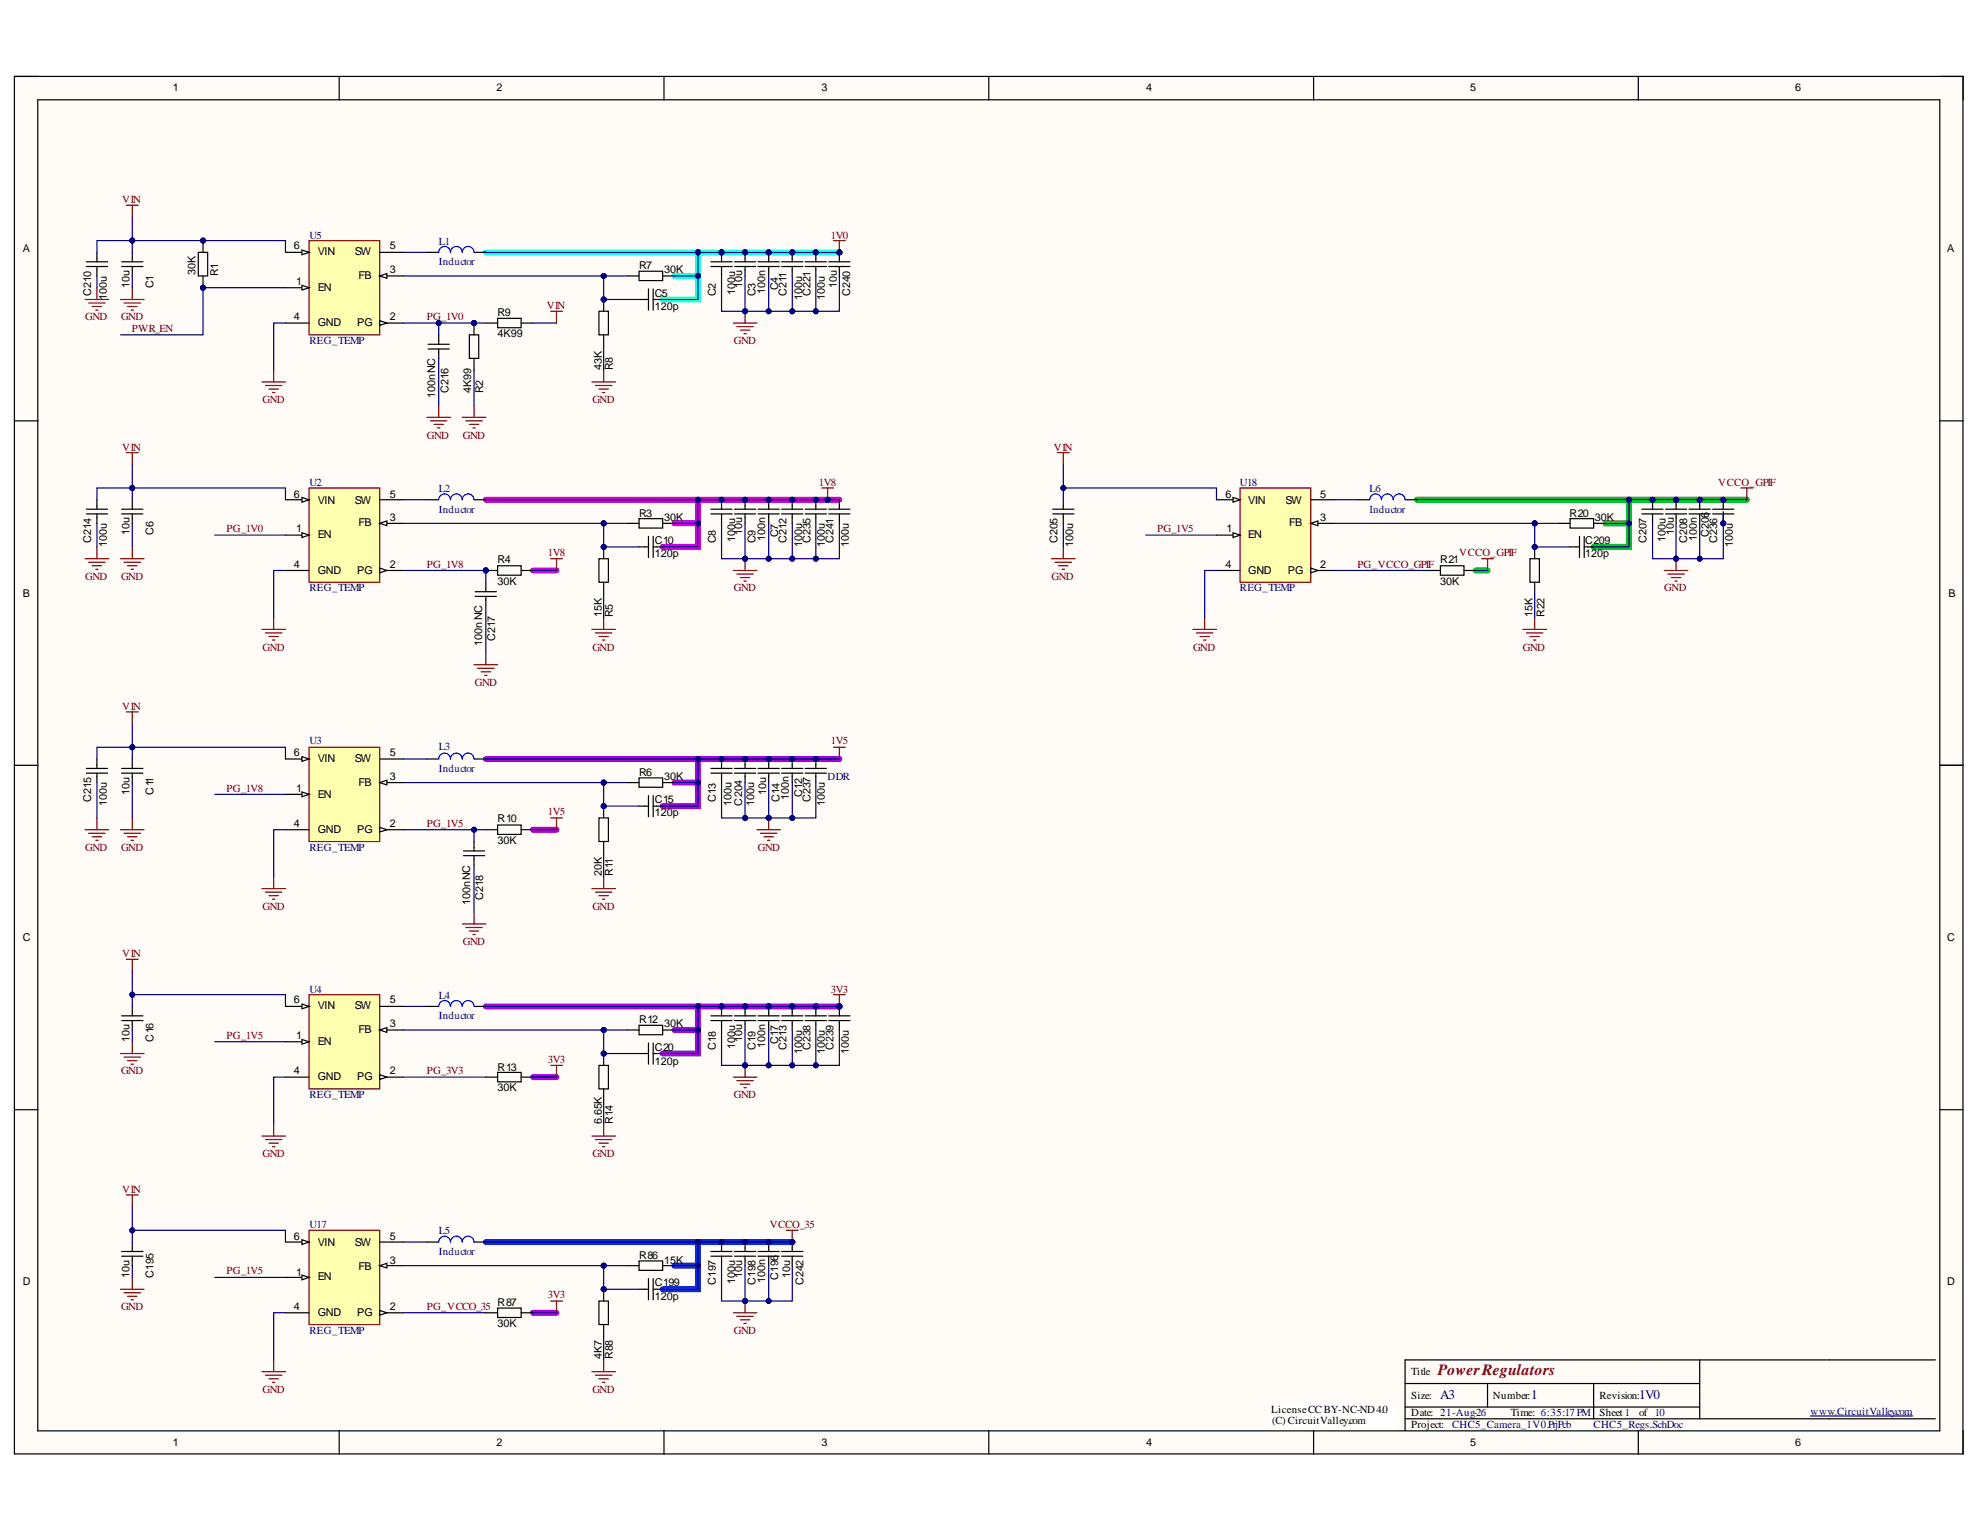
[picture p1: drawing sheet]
<svg xmlns="http://www.w3.org/2000/svg" width="279mm" height="216mm" viewBox="0 0 279 216" stroke-linecap="round" stroke-linejoin="round" font-family="sans-serif">
<defs><g id="words">
<text font-size="2.2" fill="#800000" x="202.9" y="194">PowerRegulators</text>
<g font-size="1.9" fill="#000080">
<text x="203.2" y="197.4">A3</text>
<text x="216.1" y="197.4">1</text>
<text x="231.3" y="197.4">1V0</text>
</g>
<g font-size="1.5">
<text x="24.4" y="12.9">1</text>
<text x="70.1" y="12.9">2</text>
<text x="115.9" y="12.9">3</text>
<text x="161.8" y="12.9">4</text>
<text x="207.4" y="12.9">5</text>
<text x="253.3" y="12.9">6</text>
<text x="3.2" y="35.5">A</text>
<text x="41.5" y="35.2">6</text>
<text x="55" y="35.2">5</text>
<text x="274.8" y="35.5">A</text>
<text x="12.9" y="41.8" transform="rotate(-90 12.9 41.8)">C210</text>
<text x="18.3" y="40.6" transform="rotate(-90 18.3 40.6)">10u</text>
<text x="21.7" y="40.6" transform="rotate(-90 21.7 40.6)">C1</text>
<text x="27.6" y="38.7" transform="rotate(-90 27.6 38.7)">30K</text>
<text x="30.8" y="38.9" transform="rotate(-90 30.8 38.9)">R1</text>
<text x="41.8" y="40.3">1</text>
<text x="44.8" y="41.1">EN</text>
<text x="44.8" y="36">VIN</text>
<text x="50.1" y="36">SW</text>
<text x="50.6" y="39.4">FB</text>
<text x="55" y="38.6">3</text>
<text x="90.2" y="37.9">R7</text>
<text x="92.4" y="42">C5</text>
<text x="93.7" y="38.6">30K</text>
<text x="101" y="41.8" transform="rotate(-90 101 41.8)">C2</text>
<text x="103.7" y="41.6" transform="rotate(-90 103.7 41.6)">100u</text>
<text x="104.7" y="40.6" transform="rotate(-90 104.7 40.6)">10u</text>
<text x="106.6" y="41.8" transform="rotate(-90 106.6 41.8)">C3</text>
<text x="108" y="41.4" transform="rotate(-90 108 41.4)">100n</text>
<text x="109.8" y="40.9" transform="rotate(-90 109.8 40.9)">C4</text>
<text x="111" y="41.8" transform="rotate(-90 111 41.8)">C211</text>
<text x="114.4" y="41.8" transform="rotate(-90 114.4 41.8)">C221</text>
<text x="118.1" y="40.6" transform="rotate(-90 118.1 40.6)">10u</text>
<text x="120" y="41.8" transform="rotate(-90 120 41.8)">C240</text>
<text x="15.1" y="42.3" transform="rotate(-90 15.1 42.3)">100u</text>
<text x="41.5" y="45.2">4</text>
<text x="44.8" y="46">GND</text>
<text x="50.4" y="46">PG</text>
<text x="55" y="45.2">2</text>
<text x="70.2" y="47.5">4K99</text>
<text x="70.2" y="44.7">R9</text>
<text x="92.4" y="43.8">120p</text>
<text x="113.2" y="42.3" transform="rotate(-90 113.2 42.3)">100u</text>
<text x="116.4" y="42.3" transform="rotate(-90 116.4 42.3)">100u</text>
<text x="84.9" y="52.3" transform="rotate(-90 84.9 52.3)">43K</text>
<text x="86.5" y="52.3" transform="rotate(-90 86.5 52.3)">R8</text>
<text x="61.4" y="56.2" transform="rotate(-90 61.4 56.2)">100nNC</text>
<text x="63.3" y="55.5" transform="rotate(-90 63.3 55.5)">C216</text>
<text x="66.5" y="55.5" transform="rotate(-90 66.5 55.5)">4K99</text>
<text x="68.2" y="55.5" transform="rotate(-90 68.2 55.5)">R2</text>
<text x="41.5" y="70.2">6</text>
<text x="44.8" y="71.1">VIN</text>
<text x="50.1" y="71.1">SW</text>
<text x="55" y="70.2">5</text>
<text x="172.9" y="70.2">6</text>
<text x="176.1" y="71.1">VIN</text>
<text x="181.4" y="71.1">SW</text>
<text x="186.3" y="70.2">5</text>
<text x="12.9" y="76.6" transform="rotate(-90 12.9 76.6)">C214</text>
<text x="15.1" y="77.1" transform="rotate(-90 15.1 77.1)">100u</text>
<text x="18.3" y="75.4" transform="rotate(-90 18.3 75.4)">10u</text>
<text x="21.7" y="75.4" transform="rotate(-90 21.7 75.4)">C6</text>
<text x="41.8" y="75.1">1</text>
<text x="44.8" y="76">EN</text>
<text x="50.6" y="74.3">FB</text>
<text x="55" y="73.6">3</text>
<text x="90.2" y="72.9">R3</text>
<text x="92.4" y="76.8">C10</text>
<text x="93.7" y="73.6">30K</text>
<text x="101" y="76.6" transform="rotate(-90 101 76.6)">C8</text>
<text x="103.7" y="76.5" transform="rotate(-90 103.7 76.5)">100u</text>
<text x="104.7" y="75.4" transform="rotate(-90 104.7 75.4)">10u</text>
<text x="106.6" y="76.6" transform="rotate(-90 106.6 76.6)">C9</text>
<text x="108" y="76.3" transform="rotate(-90 108 76.3)">100n</text>
<text x="109.8" y="75.8" transform="rotate(-90 109.8 75.8)">C7</text>
<text x="111" y="76.6" transform="rotate(-90 111 76.6)">C212</text>
<text x="113.2" y="77.1" transform="rotate(-90 113.2 77.1)">100u</text>
<text x="114.4" y="76.6" transform="rotate(-90 114.4 76.6)">C235</text>
<text x="116.4" y="77.1" transform="rotate(-90 116.4 77.1)">100u</text>
<text x="117.6" y="76.6" transform="rotate(-90 117.6 76.6)">C241</text>
<text x="119.8" y="77.1" transform="rotate(-90 119.8 77.1)">100u</text>
<text x="149.2" y="76.6" transform="rotate(-90 149.2 76.6)">C205</text>
<text x="151.4" y="77.1" transform="rotate(-90 151.4 77.1)">100u</text>
<text x="173.1" y="75.1">1</text>
<text x="176.1" y="76">EN</text>
<text x="181.9" y="74.3">FB</text>
<text x="186.3" y="73.6">3</text>
<text x="221.5" y="72.9">R20</text>
<text x="223.7" y="76.8">C209</text>
<text x="225" y="73.6">30K</text>
<text x="232.3" y="76.6" transform="rotate(-90 232.3 76.6)">C207</text>
<text x="235" y="76.5" transform="rotate(-90 235 76.5)">100u</text>
<text x="236.2" y="75.4" transform="rotate(-90 236.2 75.4)">10u</text>
<text x="238.1" y="76.6" transform="rotate(-90 238.1 76.6)">C208</text>
<text x="239.4" y="76.3" transform="rotate(-90 239.4 76.3)">100n</text>
<text x="241.1" y="75.8" transform="rotate(-90 241.1 75.8)">C206</text>
<text x="242.3" y="76.6" transform="rotate(-90 242.3 76.6)">C236</text>
<text x="244.5" y="77.1" transform="rotate(-90 244.5 77.1)">100u</text>
<text x="41.5" y="80.2">4</text>
<text x="44.8" y="81">GND</text>
<text x="50.4" y="81">PG</text>
<text x="55" y="80.2">2</text>
<text x="70.2" y="82.6">30K</text>
<text x="70.2" y="79.5">R4</text>
<text x="92.4" y="78.7">120p</text>
<text x="172.9" y="80.2">4</text>
<text x="176.1" y="81">GND</text>
<text x="181.7" y="81">PG</text>
<text x="186.3" y="80.2">2</text>
<text x="203.2" y="82.6">30K</text>
<text x="203.2" y="79.5">R21</text>
<text x="223.7" y="78.7">120p</text>
<text x="3.2" y="84.2">B</text>
<text x="84.9" y="87.1" transform="rotate(-90 84.9 87.1)">15K</text>
<text x="86.5" y="87.1" transform="rotate(-90 86.5 87.1)">R5</text>
<text x="216.2" y="87.1" transform="rotate(-90 216.2 87.1)">15K</text>
<text x="217.9" y="87.1" transform="rotate(-90 217.9 87.1)">R22</text>
<text x="275" y="84.2">B</text>
<text x="68" y="91.2" transform="rotate(-90 68 91.2)">100n NC</text>
<text x="69.9" y="90.5" transform="rotate(-90 69.9 90.5)">C217</text>
<text x="41.5" y="106.7">6</text>
<text x="44.8" y="107.6">VIN</text>
<text x="50.1" y="107.6">SW</text>
<text x="55" y="106.7">5</text>
<text x="12.9" y="113.2" transform="rotate(-90 12.9 113.2)">C215</text>
<text x="15.1" y="113.7" transform="rotate(-90 15.1 113.7)">100u</text>
<text x="18.3" y="112.2" transform="rotate(-90 18.3 112.2)">10u</text>
<text x="21.7" y="112.2" transform="rotate(-90 21.7 112.2)">C11</text>
<text x="41.8" y="111.8">1</text>
<text x="44.8" y="112.7">EN</text>
<text x="50.6" y="111">FB</text>
<text x="55" y="110.1">3</text>
<text x="90.2" y="109.5">R6</text>
<text x="92.4" y="113.3">C15</text>
<text x="93.7" y="110.1">30K</text>
<text x="101" y="113.2" transform="rotate(-90 101 113.2)">C13</text>
<text x="103.2" y="113.7" transform="rotate(-90 103.2 113.7)">100u</text>
<text x="104.7" y="113.7" transform="rotate(-90 104.7 113.7)">C204</text>
<text x="106.4" y="113.7" transform="rotate(-90 106.4 113.7)">100u</text>
<text x="108.1" y="112.2" transform="rotate(-90 108.1 112.2)">10u</text>
<text x="110" y="113.2" transform="rotate(-90 110 113.2)">C14</text>
<text x="111.3" y="112.8" transform="rotate(-90 111.3 112.8)">100n</text>
<text x="113.2" y="112.5" transform="rotate(-90 113.2 112.5)">C12</text>
<text x="114.4" y="113.2" transform="rotate(-90 114.4 113.2)">C237</text>
<text x="116.4" y="113.7" transform="rotate(-90 116.4 113.7)">100u</text>
<text x="41.5" y="116.7">4</text>
<text x="44.8" y="117.6">GND</text>
<text x="50.4" y="117.6">PG</text>
<text x="55" y="116.7">2</text>
<text x="70.2" y="119.1">30K</text>
<text x="70.2" y="116">R10</text>
<text x="92.4" y="115.2">120p</text>
<text x="84.9" y="123.7" transform="rotate(-90 84.9 123.7)">20K</text>
<text x="86.5" y="123.7" transform="rotate(-90 86.5 123.7)">R11</text>
<text x="66.3" y="127.7" transform="rotate(-90 66.3 127.7)">100nNC</text>
<text x="68.2" y="127" transform="rotate(-90 68.2 127)">C218</text>
<text x="3.2" y="132.8">C</text>
<text x="274.8" y="132.8">C</text>
<text x="41.5" y="141.6">6</text>
<text x="44.8" y="142.4">VIN</text>
<text x="50.1" y="142.4">SW</text>
<text x="55" y="141.6">5</text>
<text x="18.3" y="147" transform="rotate(-90 18.3 147)">10u</text>
<text x="21.7" y="147" transform="rotate(-90 21.7 147)">C16</text>
<text x="41.8" y="146.7">1</text>
<text x="44.8" y="147.5">EN</text>
<text x="50.6" y="145.8">FB</text>
<text x="55" y="145">3</text>
<text x="90.2" y="144.3">R12</text>
<text x="92.4" y="148.4">C20</text>
<text x="93.7" y="145">30K</text>
<text x="101" y="148.2" transform="rotate(-90 101 148.2)">C18</text>
<text x="103.7" y="148" transform="rotate(-90 103.7 148)">100u</text>
<text x="104.7" y="147" transform="rotate(-90 104.7 147)">10u</text>
<text x="106.6" y="148.2" transform="rotate(-90 106.6 148.2)">C19</text>
<text x="108" y="147.9" transform="rotate(-90 108 147.9)">100n</text>
<text x="109.8" y="147.3" transform="rotate(-90 109.8 147.3)">C17</text>
<text x="111" y="148.2" transform="rotate(-90 111 148.2)">C213</text>
<text x="113.2" y="148.7" transform="rotate(-90 113.2 148.7)">100u</text>
<text x="114.4" y="148.2" transform="rotate(-90 114.4 148.2)">C238</text>
<text x="116.4" y="148.7" transform="rotate(-90 116.4 148.7)">100u</text>
<text x="117.6" y="148.2" transform="rotate(-90 117.6 148.2)">C239</text>
<text x="119.8" y="148.7" transform="rotate(-90 119.8 148.7)">100u</text>
<text x="41.5" y="151.6">4</text>
<text x="44.8" y="152.4">GND</text>
<text x="50.4" y="152.4">PG</text>
<text x="55" y="151.6">2</text>
<text x="70.2" y="153.9">30K</text>
<text x="70.2" y="151.1">R13</text>
<text x="92.4" y="150.2">120p</text>
<text x="84.9" y="158.7" transform="rotate(-90 84.9 158.7)">6.65K</text>
<text x="86.5" y="158.7" transform="rotate(-90 86.5 158.7)">R14</text>
<text x="41.5" y="174.9">6</text>
<text x="41.8" y="180">1</text>
<text x="44.8" y="175.8">VIN</text>
<text x="50.1" y="175.8">SW</text>
<text x="50.6" y="179.1">FB</text>
<text x="55" y="178.3">3</text>
<text x="55" y="174.9">5</text>
<text x="90.2" y="177.6">R86</text>
<text x="93.7" y="178.3">15K</text>
<text x="3.2" y="181.3">D</text>
<text x="18.3" y="180.3" transform="rotate(-90 18.3 180.3)">10u</text>
<text x="21.7" y="180.3" transform="rotate(-90 21.7 180.3)">C195</text>
<text x="41.5" y="184.9">4</text>
<text x="44.8" y="180.7">EN</text>
<text x="44.8" y="185.7">GND</text>
<text x="50.4" y="185.7">PG</text>
<text x="55" y="184.9">2</text>
<text x="70.2" y="184.2">R87</text>
<text x="92.4" y="183.4">120p</text>
<text x="92.4" y="181.5">C199</text>
<text x="101" y="181.3" transform="rotate(-90 101 181.3)">C197</text>
<text x="103.7" y="181.2" transform="rotate(-90 103.7 181.2)">100u</text>
<text x="104.7" y="180.3" transform="rotate(-90 104.7 180.3)">10u</text>
<text x="106.6" y="181.3" transform="rotate(-90 106.6 181.3)">C198</text>
<text x="108" y="181" transform="rotate(-90 108 181)">100n</text>
<text x="109.8" y="180.7" transform="rotate(-90 109.8 180.7)">C196</text>
<text x="111.5" y="180.3" transform="rotate(-90 111.5 180.3)">10u</text>
<text x="113.4" y="181.3" transform="rotate(-90 113.4 181.3)">C242</text>
<text x="274.8" y="181.3">D</text>
<text x="70.2" y="187.3">30K</text>
<text x="84.9" y="191.8" transform="rotate(-90 84.9 191.8)">4K7</text>
<text x="86.5" y="191.8" transform="rotate(-90 86.5 191.8)">R88</text>
<text x="199.2" y="194">Title</text>
<text x="199.2" y="197.4">Size:</text>
<text x="210.7" y="197.4">Number:</text>
<text x="225.7" y="197.4">Revision:</text>
<text x="179.4" y="199.4">LicenseCCBY-NC-ND4.0</text>
<text x="179.5" y="201">(C) CircuitValley.com</text>
<text x="199.2" y="199.8">Date: 21-Aug-26</text>
<text x="199.2" y="201.5">Project:</text>
<text x="213.2" y="199.8">Time: 6:35:17PM</text>
<text x="225.7" y="199.8">Sheet1</text>
<text x="231.3" y="199.8">of 10</text>
<text x="24.4" y="204">1</text>
<text x="70.1" y="204">2</text>
<text x="115.9" y="204">3</text>
<text x="161.8" y="204">4</text>
<text x="207.4" y="204">5</text>
<text x="253.3" y="204">6</text>
</g>
<g font-size="1.5" fill="#800000">
<text x="17.3" y="28.6">VIN</text>
<text x="117.3" y="33.7">1V0</text>
<text x="12" y="45.2">GND</text>
<text x="17.1" y="45.2">GND</text>
<text x="18.6" y="46.9">PWR_EN</text>
<text x="60.2" y="45.2">PG_1V0</text>
<text x="77.2" y="43.6">VIN</text>
<text x="103.6" y="48.6">GND</text>
<text x="37.1" y="56.8">GND</text>
<text x="83.6" y="56.8">GND</text>
<text x="17.3" y="63.6">VIN</text>
<text x="60.2" y="61.9">GND</text>
<text x="65.3" y="61.9">GND</text>
<text x="148.7" y="63.6">VIN</text>
<text x="115.6" y="68.5">1V8</text>
<text x="242.5" y="68.5">VCCO_GPIF</text>
<text x="32" y="75.1">PG_1V0</text>
<text x="163.3" y="75.1">PG_1V5</text>
<text x="12" y="81.9">GND</text>
<text x="17.1" y="81.9">GND</text>
<text x="60.2" y="80.2">PG_1V8</text>
<text x="77.3" y="78.5">1V8</text>
<text x="103.6" y="83.4">GND</text>
<text x="148.4" y="81.9">GND</text>
<text x="191.5" y="80.2">PG_VCCO_GPIF</text>
<text x="205.9" y="78.5">VCCO_GPIF</text>
<text x="234.9" y="83.4">GND</text>
<text x="37.1" y="91.9">GND</text>
<text x="83.6" y="91.9">GND</text>
<text x="168.4" y="91.9">GND</text>
<text x="214.9" y="91.9">GND</text>
<text x="17.3" y="100.1">VIN</text>
<text x="67" y="96.8">GND</text>
<text x="117.3" y="105.1">1V5</text>
<text x="32" y="111.8">PG_1V8</text>
<text x="60.2" y="116.7">PG_1V5</text>
<text x="77.3" y="115">1V5</text>
<text x="12" y="120.1">GND</text>
<text x="17.1" y="120.1">GND</text>
<text x="106.9" y="120.1">GND</text>
<text x="37.1" y="128.4">GND</text>
<text x="83.6" y="128.4">GND</text>
<text x="17.3" y="135">VIN</text>
<text x="65.3" y="133.3">GND</text>
<text x="117.3" y="140.1">3V3</text>
<text x="32" y="146.7">PG_1V5</text>
<text x="17.1" y="151.6">GND</text>
<text x="60.2" y="151.6">PG_3V3</text>
<text x="77.3" y="150.1">3V3</text>
<text x="103.6" y="155">GND</text>
<text x="37.1" y="163.2">GND</text>
<text x="83.6" y="163.2">GND</text>
<text x="17.3" y="168.3">VIN</text>
<text x="108.6" y="173.2">VCCO_35</text>
<text x="32" y="179.8">PG_1V5</text>
<text x="17.1" y="184.9">GND</text>
<text x="60.2" y="184.9">PG_VCCO_35</text>
<text x="77.3" y="183.2">3V3</text>
<text x="103.6" y="188.3">GND</text>
<text x="37.1" y="196.6">GND</text>
<text x="83.6" y="196.6">GND</text>
</g>
<g font-size="1.5" fill="#000080">
<text x="43.7" y="33.7">U5</text>
<text x="61.9" y="34.5">L1</text>
<text x="61.9" y="37.4">Inductor</text>
<text x="43.7" y="48.6">REG_TEMP</text>
<text x="43.7" y="68.5">U2</text>
<text x="61.9" y="69.4">L2</text>
<text x="175" y="68.5">U18</text>
<text x="193.2" y="69.4">L6</text>
<text x="61.9" y="72.4">Inductor</text>
<text x="193.2" y="72.4">Inductor</text>
<text x="43.7" y="83.4">REG_TEMP</text>
<text x="175" y="83.4">REG_TEMP</text>
<text x="43.7" y="105.1">U3</text>
<text x="61.9" y="105.9">L3</text>
<text x="61.9" y="108.9">Inductor</text>
<text x="116.8" y="110.1">DDR</text>
<text x="43.7" y="120.1">REG_TEMP</text>
<text x="43.7" y="140.1">U4</text>
<text x="61.9" y="140.9">L4</text>
<text x="61.9" y="143.8">Inductor</text>
<text x="43.7" y="155">REG_TEMP</text>
<text x="43.7" y="173.2">U17</text>
<text x="61.9" y="174.1">L5</text>
<text x="61.9" y="177.1">Inductor</text>
<text x="43.7" y="188.3">REG_TEMP</text>
<text x="204.9" y="201.5">CHC5_Camera_1V0.PrjPcb</text>
<text x="224.9" y="201.5">CHC5_Regs.SchDoc</text>
<text x="255.5" y="199.6">www.CircuitValley.com</text>
</g>
</g></defs>
<g fill="#fffcf8">
<path d="M2 10.8h275v194.4h-275z" fill-rule="evenodd"/>
<path d="M5.4 14.1h268.3v187.8h-268.3z" fill-rule="evenodd"/>
</g>
<g fill="none" stroke="#000" stroke-width=".17">
<path d="M5.3 14.1h268.4v187.8h-268.4zM47.9 10.8v3.3M93.7 10.8v3.3M139.5 10.8v3.3M185.4 10.8v3.3M231.2 10.8v3.3M2 59.4h3.4M273.7 59.4h3.3M2 108h3.4M273.7 108h3.3M2 156.6h3.4M273.7 156.6h3.3"/>
<path d="M198.3 195.2h41.5M198.3 198.5h41.5M209.9 195.2v3.3M224.9 195.2v5M239.8 191.9v8.3M273.1 191.9h-74.8v10M47.9 201.9v3.3M93.7 201.9v3.3M139.5 201.9v3.3M185.4 201.9v3.3M198.3 200.2h74.8M231.2 201.9v3.3"/>
<path d="M277 205.2h-275v-194.4h275v194.4"/>
</g>
<path d="M68.6 175.3h29.9v3.3h-3.3M98.5 178.6v3.3h-5M98.5 175.3h13.3" fill="none" stroke="#0028f4" stroke-width=".85"/>
<path d="M68.6 107.1h29.9v3.3h-3.3M75.2 117.1h3.3M98.5 110.4v3.4h-5M98.5 107.1h19.9M68.6 142h29.9v3.3h-3.3M75.2 152h3.3M98.5 145.3v3.4h-5M98.5 142h19.9M75.2 185.2h3.3" fill="none" stroke="#a502e2" stroke-width=".85"/>
<path d="M68.6 70.5h29.9v3.4h-3.3M98.5 73.9v3.3h-5M98.5 70.5h19.9M75.2 80.5h3.3" fill="none" stroke="#cc00e4" stroke-width=".85"/>
<path d="M68.6 35.6h29.9v3.3h-3.3M98.5 38.9v3.4h-5M98.5 35.6h19.9" fill="none" stroke="#13ffe0" stroke-width=".85"/>
<path d="M199.9 70.5h30v3.4h-3.4M229.9 73.9v3.3h-5M229.9 70.5h16.6M208.2 80.5h1.7" fill="none" stroke="#00be00" stroke-width=".85"/>
<path d="M255.5 199.8h14.4" fill="none" stroke="#000080" stroke-width=".17"/>
<path d="M43.6 33.9h10v13.4h-10z" fill-rule="evenodd" fill="#ffffb0"/>
<path d="M43.6 33.9h10v13.4h-10z" fill="none" stroke="#800000" stroke-width=".17"/>
<path d="M40.3 40.6h3.3" fill="none" stroke="#000" stroke-width=".17"/>
<path d="M42.6 40.3l1 .3-1 .3z" fill="#f8fcff"/>
<path d="M42.6 40.3l1 .3-1 .3zM53.6 45.6h3.3" fill="none" stroke="#000" stroke-width=".17"/>
<path d="M53.6 45.3l1 .3-1 .3z" fill="#f8fcff"/>
<path d="M53.6 38.9h3.3M53.6 45.3l1 .3-1 .3z" fill="none" stroke="#000" stroke-width=".17"/>
<path d="M53.6 38.9l1-.3v.7z" fill="#f8fcff"/>
<path d="M40.3 35.6h3.3M53.6 38.9l1-.3v.7zM53.6 35.6h3.3M40.3 45.6h3.3" fill="none" stroke="#000" stroke-width=".17"/>
<path d="M42.6 35.3l1 .3-1 .3z" fill="#f8fcff"/>
<path d="M42.6 35.3l1 .3-1 .3zM60.2 35.6h1.7M66.9 35.6h1.7M88.5 38.9h1.7M90.2 38.3h3.3v1.3h-3.3zM93.5 38.9h1.7" fill="none" stroke="#000" stroke-width=".17"/>
<path d="M61.9 35.6a.83 .83 0 0 1 .8-.8 .83 .83 0 0 1 .9 .8 .83 .83 0 0 1 .8-.8 .83 .83 0 0 1 .8 .8 .83 .83 0 0 1 .9-.8 .83 .83 0 0 1 .8 .8" fill="none" stroke="#00f" stroke-width=".17"/>
<circle cx="85.2" cy="42.3" r=".33" fill="#000080"/>
<circle cx="85.2" cy="42.3" r=".33" fill="none" stroke="#000080" stroke-width=".17"/>
<path d="M85.2 42.3v1.6M85.2 47.3v1.6" fill="none" stroke="#000" stroke-width=".17"/>
<circle cx="85.2" cy="42.3" r=".33" fill="#000080"/>
<circle cx="85.2" cy="42.3" r=".33" fill="none" stroke="#000080" stroke-width=".17"/>
<path d="M68.6 45.6h1.6M70.2 44.9h3.3v1.3h-3.3zM73.5 45.6h1.7M84.5 43.9h1.3v3.4h-1.3z" fill="none" stroke="#000" stroke-width=".17"/>
<path d="M17.8 29h1.7M18.7 29v1.6M37 53.9h3.3M37.5 54.4h2.3M38 54.9h1.3M38.5 55.4h.3M38.6 52.2v1.7M83.5 53.9h3.3M84 54.4h2.3M84.5 54.9h1.3M85 55.4h.4M85.2 52.2v1.7" fill="none" stroke="#800000" stroke-width=".17"/>
<circle cx="108.5" cy="35.6" r=".33" fill="#000080"/>
<circle cx="108.5" cy="35.6" r=".33" fill="none" stroke="#000080" stroke-width=".17"/>
<path d="M108.5 35.6v.8M108.5 38.1v.8" fill="none" stroke="#000" stroke-width=".17"/>
<circle cx="108.5" cy="35.6" r=".33" fill="#000080"/>
<circle cx="108.5" cy="35.6" r=".33" fill="none" stroke="#000080" stroke-width=".17"/>
<path d="M107 36.9h3M107 37.6h3M108.5 36.4v.5M108.5 37.6v.5" fill="none" stroke="#000" stroke-width=".17"/>
<path d="M117.6 33.9h1.7M118.4 33.9v1.7" fill="none" stroke="#800000" stroke-width=".17"/>
<circle cx="118.4" cy="35.6" r=".33" fill="#000080"/>
<circle cx="118.4" cy="35.6" r=".33" fill="none" stroke="#000080" stroke-width=".17"/>
<path d="M103.5 45.6h3.3M104 46.1h2.3M104.5 46.6h1.3M105 47.1h.3M105.1 43.9v1.7" fill="none" stroke="#800000" stroke-width=".17"/>
<circle cx="105.1" cy="43.9" r=".33" fill="#000080"/>
<circle cx="105.1" cy="43.9" r=".33" fill="none" stroke="#000080" stroke-width=".17"/>
<path d="M90.2 42.3h1.3M91.5 40.8v3M92.2 42.3h1.3M92.2 40.8v3" fill="none" stroke="#000" stroke-width=".17"/>
<circle cx="28.6" cy="40.6" r=".33" fill="#000080"/>
<circle cx="28.6" cy="40.6" r=".33" fill="none" stroke="#000080" stroke-width=".17"/>
<circle cx="28.6" cy="33.9" r=".33" fill="#000080"/>
<circle cx="28.6" cy="33.9" r=".33" fill="none" stroke="#000080" stroke-width=".17"/>
<path d="M28.6 38.9v1.7" fill="none" stroke="#000" stroke-width=".17"/>
<circle cx="28.6" cy="40.6" r=".33" fill="#000080"/>
<circle cx="28.6" cy="40.6" r=".33" fill="none" stroke="#000080" stroke-width=".17"/>
<path d="M28.6 33.9v1.7" fill="none" stroke="#000" stroke-width=".17"/>
<circle cx="28.6" cy="33.9" r=".33" fill="#000080"/>
<circle cx="28.6" cy="33.9" r=".33" fill="none" stroke="#000080" stroke-width=".17"/>
<path d="M28 35.6h1.3v3.3h-1.3z" fill="none" stroke="#000" stroke-width=".17"/>
<path d="M17 42.3h3.3M17.5 42.8h2.3M18 43.3h1.3M18.5 43.8h.3M18.7 40.6v1.7M77.7 43.9h1.7M78.5 43.9v1.7" fill="none" stroke="#800000" stroke-width=".17"/>
<circle cx="66.9" cy="45.6" r=".33" fill="#000080"/>
<circle cx="66.9" cy="45.6" r=".33" fill="none" stroke="#000080" stroke-width=".17"/>
<path d="M66.9 45.6v1.7M66.9 50.6v1.6" fill="none" stroke="#000" stroke-width=".17"/>
<circle cx="66.9" cy="45.6" r=".33" fill="#000080"/>
<circle cx="66.9" cy="45.6" r=".33" fill="none" stroke="#000080" stroke-width=".17"/>
<path d="M66.2 47.3h1.4v3.3h-1.4z" fill="none" stroke="#000" stroke-width=".17"/>
<path d="M65.2 58.9h3.4M65.7 59.4h2.4M66.2 59.9h1.4M66.9 57.2v1.7M66.7 60.4h.4" fill="none" stroke="#800000" stroke-width=".17"/>
<path d="M43.6 68.9h10v13.3h-10z" fill-rule="evenodd" fill="#ffffb0"/>
<path d="M43.6 68.9h10v13.3h-10z" fill="none" stroke="#800000" stroke-width=".17"/>
<path d="M40.3 75.5h3.3" fill="none" stroke="#000" stroke-width=".17"/>
<path d="M42.6 75.2l1 .3-1 .4z" fill="#f8fcff"/>
<path d="M42.6 75.2l1 .3-1 .4zM53.6 80.5h3.3" fill="none" stroke="#000" stroke-width=".17"/>
<path d="M53.6 80.2l1 .3-1 .3z" fill="#f8fcff"/>
<path d="M53.6 73.9h3.3M53.6 80.2l1 .3-1 .3z" fill="none" stroke="#000" stroke-width=".17"/>
<path d="M53.6 73.9l1-.4v.7z" fill="#f8fcff"/>
<path d="M40.3 70.5h3.3M53.6 73.9l1-.4v.7zM53.6 70.5h3.3M40.3 80.5h3.3" fill="none" stroke="#000" stroke-width=".17"/>
<path d="M42.6 70.2l1 .3-1 .4z" fill="#f8fcff"/>
<path d="M42.6 70.2l1 .3-1 .4zM60.2 70.5h1.7M66.9 70.5h1.7M88.5 73.9h1.7M90.2 73.2h3.3v1.3h-3.3zM93.5 73.9h1.7" fill="none" stroke="#000" stroke-width=".17"/>
<path d="M61.9 70.5a.83 .83 0 0 1 .8-.8 .83 .83 0 0 1 .9 .8 .83 .83 0 0 1 .8-.8 .83 .83 0 0 1 .8 .8 .83 .83 0 0 1 .9-.8 .83 .83 0 0 1 .8 .8" fill="none" stroke="#00f" stroke-width=".17"/>
<circle cx="85.2" cy="77.2" r=".33" fill="#000080"/>
<circle cx="85.2" cy="77.2" r=".33" fill="none" stroke="#000080" stroke-width=".17"/>
<path d="M85.2 77.2v1.6M85.2 82.2v1.6" fill="none" stroke="#000" stroke-width=".17"/>
<circle cx="85.2" cy="77.2" r=".33" fill="#000080"/>
<circle cx="85.2" cy="77.2" r=".33" fill="none" stroke="#000080" stroke-width=".17"/>
<path d="M84.5 78.8h1.3v3.4h-1.3z" fill="none" stroke="#000" stroke-width=".17"/>
<path d="M37 88.8h3.3M37.5 89.3h2.3M38 89.8h1.3M38.5 90.3h.3M38.6 87.2v1.6M83.5 88.8h3.3M84 89.3h2.3M84.5 89.8h1.3M85 90.3h.4M85.2 87.2v1.6" fill="none" stroke="#800000" stroke-width=".17"/>
<circle cx="68.6" cy="80.5" r=".33" fill="#000080"/>
<circle cx="68.6" cy="80.5" r=".33" fill="none" stroke="#000080" stroke-width=".17"/>
<path d="M68.6 80.5h1.6" fill="none" stroke="#000" stroke-width=".17"/>
<circle cx="68.6" cy="80.5" r=".33" fill="#000080"/>
<circle cx="68.6" cy="80.5" r=".33" fill="none" stroke="#000080" stroke-width=".17"/>
<path d="M70.2 79.8h3.3v1.4h-3.3zM73.5 80.5h1.7" fill="none" stroke="#000" stroke-width=".17"/>
<path d="M17.8 63.9h1.7M18.7 63.9v1.6M115.9 68.9h1.7M116.8 68.9v1.6" fill="none" stroke="#800000" stroke-width=".17"/>
<circle cx="116.8" cy="70.5" r=".33" fill="#000080"/>
<circle cx="116.8" cy="70.5" r=".33" fill="none" stroke="#000080" stroke-width=".17"/>
<path d="M105.1 78.8v1.7M103.5 80.5h3.3M104 81h2.3M104.5 81.5h1.3M105 82h.3" fill="none" stroke="#800000" stroke-width=".17"/>
<circle cx="105.1" cy="78.8" r=".33" fill="#000080"/>
<circle cx="105.1" cy="78.8" r=".33" fill="none" stroke="#000080" stroke-width=".17"/>
<path d="M90.2 77.2h1.3M91.5 75.7v3M92.2 77.2h1.3M92.2 75.7v3" fill="none" stroke="#000" stroke-width=".17"/>
<path d="M17 78.8h3.3M17.5 79.3h2.3M18 79.8h1.3M18.7 77.2v1.6M18.5 80.3h.3" fill="none" stroke="#800000" stroke-width=".17"/>
<path d="M43.6 105.4h10v13.3h-10z" fill-rule="evenodd" fill="#ffffb0"/>
<path d="M43.6 105.4h10v13.3h-10z" fill="none" stroke="#800000" stroke-width=".17"/>
<path d="M40.3 112.1h3.3" fill="none" stroke="#000" stroke-width=".17"/>
<path d="M42.6 111.8l1 .3-1 .3z" fill="#f8fcff"/>
<path d="M42.6 111.8l1 .3-1 .3zM53.6 117.1h3.3" fill="none" stroke="#000" stroke-width=".17"/>
<path d="M53.6 116.7l1 .4-1 .3z" fill="#f8fcff"/>
<path d="M53.6 116.7l1 .4-1 .3zM53.6 110.4h3.3" fill="none" stroke="#000" stroke-width=".17"/>
<path d="M53.6 110.4l1-.3v.7z" fill="#f8fcff"/>
<path d="M40.3 117.1h3.3M40.3 107.1h3.3M53.6 110.4l1-.3v.7zM53.6 107.1h3.3" fill="none" stroke="#000" stroke-width=".17"/>
<path d="M42.6 106.8l1 .3-1 .3z" fill="#f8fcff"/>
<path d="M42.6 106.8l1 .3-1 .3zM60.2 107.1h1.7M66.9 107.1h1.7M88.5 110.4h1.7M90.2 109.8h3.3v1.3h-3.3zM93.5 110.4h1.7" fill="none" stroke="#000" stroke-width=".17"/>
<path d="M61.9 107.1a.83 .83 0 0 1 .8-.8 .83 .83 0 0 1 .9 .8 .83 .83 0 0 1 .8-.8 .83 .83 0 0 1 .8 .8 .83 .83 0 0 1 .9-.8 .83 .83 0 0 1 .8 .8" fill="none" stroke="#00f" stroke-width=".17"/>
<circle cx="85.2" cy="113.8" r=".33" fill="#000080"/>
<circle cx="85.2" cy="113.8" r=".33" fill="none" stroke="#000080" stroke-width=".17"/>
<path d="M85.2 113.8v1.6M85.2 118.7v1.7" fill="none" stroke="#000" stroke-width=".17"/>
<circle cx="85.2" cy="113.8" r=".33" fill="#000080"/>
<circle cx="85.2" cy="113.8" r=".33" fill="none" stroke="#000080" stroke-width=".17"/>
<path d="M68.6 117.1h1.6M70.2 116.4h3.3v1.3h-3.3zM73.5 117.1h1.7M84.5 115.4h1.3v3.3h-1.3z" fill="none" stroke="#000" stroke-width=".17"/>
<g fill="none" stroke="#800000" stroke-width=".17">
<path d="M17.8 100.5h1.7M18.7 100.5v1.6M106.8 117.1h3.3M107.3 117.6h2.3M107.8 118.1h1.3M108.3 118.6h.3M108.5 115.4v1.7M117.6 105.4h1.7M118.4 105.4v1.7M37 125.4h3.3M37.5 125.9h2.3M38 126.4h1.3"/>
<path d="M38.5 126.9h.3M38.6 123.7v1.7M83.5 125.4h3.3M84 125.9h2.3M84.5 126.4h1.3M85 126.9h.4M85.2 123.7v1.7"/>
</g>
<circle cx="108.5" cy="115.4" r=".33" fill="#000080"/>
<circle cx="108.5" cy="115.4" r=".33" fill="none" stroke="#000080" stroke-width=".17"/>
<path d="M90.2 113.8h1.3M91.5 112.3v3M92.2 113.8h1.3M92.2 112.3v3" fill="none" stroke="#000" stroke-width=".17"/>
<path d="M17 117.1h3.3M17.5 117.6h2.3M18 118.1h1.3M18.5 118.6h.3M18.7 115.4v1.7" fill="none" stroke="#800000" stroke-width=".17"/>
<path d="M43.6 140.4h10v13.3h-10z" fill-rule="evenodd" fill="#ffffb0"/>
<path d="M43.6 140.4h10v13.3h-10z" fill="none" stroke="#800000" stroke-width=".17"/>
<path d="M40.3 147h3.3" fill="none" stroke="#000" stroke-width=".17"/>
<path d="M42.6 146.7l1 .3-1 .3z" fill="#f8fcff"/>
<path d="M42.6 146.7l1 .3-1 .3zM53.6 152h3.3" fill="none" stroke="#000" stroke-width=".17"/>
<path d="M53.6 151.7l1 .3-1 .3z" fill="#f8fcff"/>
<path d="M53.6 151.7l1 .3-1 .3zM53.6 145.3h3.3" fill="none" stroke="#000" stroke-width=".17"/>
<path d="M53.6 145.3l1-.3v.7z" fill="#f8fcff"/>
<path d="M40.3 152h3.3M40.3 142h3.3M53.6 145.3l1-.3v.7zM53.6 142h3.3" fill="none" stroke="#000" stroke-width=".17"/>
<path d="M42.6 141.7l1 .3-1 .4z" fill="#f8fcff"/>
<path d="M42.6 141.7l1 .3-1 .4zM60.2 142h1.7M66.9 142h1.7M88.5 145.3h1.7M90.2 144.7h3.3v1.3h-3.3zM93.5 145.3h1.7" fill="none" stroke="#000" stroke-width=".17"/>
<path d="M61.9 142a.83 .83 0 0 1 .8-.8 .83 .83 0 0 1 .9 .8 .83 .83 0 0 1 .8-.8 .83 .83 0 0 1 .8 .8 .83 .83 0 0 1 .9-.8 .83 .83 0 0 1 .8 .8" fill="none" stroke="#00f" stroke-width=".17"/>
<circle cx="85.2" cy="148.7" r=".33" fill="#000080"/>
<circle cx="85.2" cy="148.7" r=".33" fill="none" stroke="#000080" stroke-width=".17"/>
<path d="M85.2 148.7v1.6M85.2 153.7v1.6" fill="none" stroke="#000" stroke-width=".17"/>
<circle cx="85.2" cy="148.7" r=".33" fill="#000080"/>
<circle cx="85.2" cy="148.7" r=".33" fill="none" stroke="#000080" stroke-width=".17"/>
<path d="M68.6 152h1.6M70.2 151.3h3.3v1.4h-3.3zM73.5 152h1.7M84.5 150.3h1.3v3.4h-1.3z" fill="none" stroke="#000" stroke-width=".17"/>
<g fill="none" stroke="#800000" stroke-width=".17">
<path d="M17.8 135.4h1.7M18.7 135.4v1.6M38.6 158.6v1.7M85.2 158.6v1.7M117.6 140.4h1.7M118.4 140.4v1.6M37 160.3h3.3M37.5 160.8h2.3M38 161.3h1.3M38.5 161.8h.3M83.5 160.3h3.3M84 160.8h2.3"/>
<path d="M84.5 161.3h1.3M85 161.8h.4"/>
</g>
<circle cx="118.4" cy="142" r=".33" fill="#000080"/>
<circle cx="118.4" cy="142" r=".33" fill="none" stroke="#000080" stroke-width=".17"/>
<path d="M103.5 152h3.3M104 152.5h2.3M104.5 153h1.3M105 153.5h.3M105.1 150.3v1.7" fill="none" stroke="#800000" stroke-width=".17"/>
<circle cx="105.1" cy="150.3" r=".33" fill="#000080"/>
<circle cx="105.1" cy="150.3" r=".33" fill="none" stroke="#000080" stroke-width=".17"/>
<path d="M90.2 148.7h1.3M91.5 147.2v3M92.2 148.7h1.3M92.2 147.2v3" fill="none" stroke="#000" stroke-width=".17"/>
<path d="M77.7 78.8h1.7M78.5 78.8v1.7M77.7 115.4h1.7M78.5 115.4v1.7M17 148.7h3.3M17.5 149.2h2.3M18 149.7h1.3M18.5 150.2h.3M18.7 147v1.7M77.7 150.3h1.7M78.5 150.3v1.7" fill="none" stroke="#800000" stroke-width=".17"/>
<path d="M43.6 173.6h10v13.3h-10z" fill-rule="evenodd" fill="#ffffb0"/>
<path d="M43.6 173.6h10v13.3h-10z" fill="none" stroke="#800000" stroke-width=".17"/>
<path d="M40.3 180.3h3.3" fill="none" stroke="#000" stroke-width=".17"/>
<path d="M42.6 179.9l1 .4-1 .3z" fill="#f8fcff"/>
<path d="M42.6 179.9l1 .4-1 .3zM53.6 185.2h3.3" fill="none" stroke="#000" stroke-width=".17"/>
<path d="M53.6 184.9l1 .3-1 .4z" fill="#f8fcff"/>
<path d="M53.6 178.6h3.3M53.6 184.9l1 .3-1 .4z" fill="none" stroke="#000" stroke-width=".17"/>
<path d="M53.6 178.6l1-.3v.6z" fill="#f8fcff"/>
<path d="M40.3 175.3h3.3M53.6 178.6l1-.3v.6zM53.6 175.3h3.3M40.3 185.2h3.3" fill="none" stroke="#000" stroke-width=".17"/>
<path d="M42.6 174.9l1 .4-1 .3z" fill="#f8fcff"/>
<path d="M42.6 174.9l1 .4-1 .3zM60.2 175.3h1.7M66.9 175.3h1.7M88.5 178.6h1.7M90.2 177.9h3.3v1.4h-3.3zM93.5 178.6h1.7" fill="none" stroke="#000" stroke-width=".17"/>
<path d="M61.9 175.3a.83 .83 0 0 1 .8-.9 .83 .83 0 0 1 .9 .9 .83 .83 0 0 1 .8-.9 .83 .83 0 0 1 .8 .9 .83 .83 0 0 1 .9-.9 .83 .83 0 0 1 .8 .9" fill="none" stroke="#00f" stroke-width=".17"/>
<circle cx="85.2" cy="181.9" r=".33" fill="#000080"/>
<circle cx="85.2" cy="181.9" r=".33" fill="none" stroke="#000080" stroke-width=".17"/>
<path d="M85.2 181.9v1.7M85.2 186.9v1.7" fill="none" stroke="#000" stroke-width=".17"/>
<circle cx="85.2" cy="181.9" r=".33" fill="#000080"/>
<circle cx="85.2" cy="181.9" r=".33" fill="none" stroke="#000080" stroke-width=".17"/>
<path d="M68.6 185.2h1.6M70.2 184.6h3.3v1.3h-3.3zM73.5 185.2h1.7M84.5 183.6h1.3v3.3h-1.3z" fill="none" stroke="#000" stroke-width=".17"/>
<g fill="none" stroke="#800000" stroke-width=".17">
<path d="M17.8 168.6h1.7M18.7 168.6v1.7M111 173.6h1.6M111.8 173.6v1.7M37 193.6h3.3M37.5 194.1h2.3M38 194.6h1.3M38.5 195.1h.3M38.6 191.9v1.7M83.5 193.6h3.3M84 194.1h2.3M84.5 194.6h1.3"/>
<path d="M85 195.1h.4M85.2 191.9v1.7"/>
</g>
<circle cx="111.8" cy="175.3" r=".33" fill="#000080"/>
<circle cx="111.8" cy="175.3" r=".33" fill="none" stroke="#000080" stroke-width=".17"/>
<path d="M103.5 185.2h3.3M104 185.7h2.3M104.5 186.2h1.3M105 186.7h.3M105.1 183.6v1.6" fill="none" stroke="#800000" stroke-width=".17"/>
<circle cx="105.1" cy="183.6" r=".33" fill="#000080"/>
<circle cx="105.1" cy="183.6" r=".33" fill="none" stroke="#000080" stroke-width=".17"/>
<path d="M90.2 181.9h1.3M91.5 180.4v3M92.2 181.9h1.3M92.2 180.4v3" fill="none" stroke="#000" stroke-width=".17"/>
<path d="M17 181.9h3.3M17.5 182.4h2.3M18 182.9h1.3M18.5 183.4h.3M18.7 180.3v1.6" fill="none" stroke="#800000" stroke-width=".17"/>
<circle cx="101.8" cy="35.6" r=".33" fill="#000080"/>
<circle cx="101.8" cy="35.6" r=".33" fill="none" stroke="#000080" stroke-width=".17"/>
<path d="M101.8 35.6v.8" fill="none" stroke="#000" stroke-width=".17"/>
<circle cx="101.8" cy="35.6" r=".33" fill="#000080"/>
<circle cx="101.8" cy="35.6" r=".33" fill="none" stroke="#000080" stroke-width=".17"/>
<path d="M100.3 37.6h3M100.3 36.9h3M101.8 36.4v.5M101.8 37.6v1.3" fill="none" stroke="#000" stroke-width=".17"/>
<circle cx="105.1" cy="35.6" r=".33" fill="#000080"/>
<circle cx="105.1" cy="35.6" r=".33" fill="none" stroke="#000080" stroke-width=".17"/>
<path d="M105.1 35.6v.8" fill="none" stroke="#000" stroke-width=".17"/>
<circle cx="105.1" cy="35.6" r=".33" fill="#000080"/>
<circle cx="105.1" cy="35.6" r=".33" fill="none" stroke="#000080" stroke-width=".17"/>
<path d="M103.6 37.6h3M103.6 36.9h3M105.1 36.4v.5M105.1 37.6v1.3" fill="none" stroke="#000" stroke-width=".17"/>
<circle cx="108.5" cy="70.5" r=".33" fill="#000080"/>
<circle cx="108.5" cy="70.5" r=".33" fill="none" stroke="#000080" stroke-width=".17"/>
<path d="M108.5 70.5v.9M108.5 73v.9" fill="none" stroke="#000" stroke-width=".17"/>
<circle cx="108.5" cy="70.5" r=".33" fill="#000080"/>
<circle cx="108.5" cy="70.5" r=".33" fill="none" stroke="#000080" stroke-width=".17"/>
<path d="M107 71.9h3M107 72.5h3M108.5 71.4v.5M108.5 72.5v.5" fill="none" stroke="#000" stroke-width=".17"/>
<circle cx="101.8" cy="70.5" r=".33" fill="#000080"/>
<circle cx="101.8" cy="70.5" r=".33" fill="none" stroke="#000080" stroke-width=".17"/>
<path d="M101.8 70.5v.9" fill="none" stroke="#000" stroke-width=".17"/>
<circle cx="101.8" cy="70.5" r=".33" fill="#000080"/>
<circle cx="101.8" cy="70.5" r=".33" fill="none" stroke="#000080" stroke-width=".17"/>
<path d="M100.3 72.5h3M100.3 71.9h3M101.8 71.4v.5M101.8 72.5v1.4" fill="none" stroke="#000" stroke-width=".17"/>
<circle cx="105.1" cy="70.5" r=".33" fill="#000080"/>
<circle cx="105.1" cy="70.5" r=".33" fill="none" stroke="#000080" stroke-width=".17"/>
<path d="M105.1 70.5v.9" fill="none" stroke="#000" stroke-width=".17"/>
<circle cx="105.1" cy="70.5" r=".33" fill="#000080"/>
<circle cx="105.1" cy="70.5" r=".33" fill="none" stroke="#000080" stroke-width=".17"/>
<path d="M103.6 72.5h3M103.6 71.9h3M105.1 71.4v.5M105.1 72.5v1.4" fill="none" stroke="#000" stroke-width=".17"/>
<circle cx="111.8" cy="107.1" r=".33" fill="#000080"/>
<circle cx="111.8" cy="107.1" r=".33" fill="none" stroke="#000080" stroke-width=".17"/>
<path d="M111.8 107.1v.8M111.8 109.6v.8" fill="none" stroke="#000" stroke-width=".17"/>
<circle cx="111.8" cy="107.1" r=".33" fill="#000080"/>
<circle cx="111.8" cy="107.1" r=".33" fill="none" stroke="#000080" stroke-width=".17"/>
<path d="M110.3 108.4h3M110.3 109.1h3M111.8 107.9v.5M111.8 109.1v.5" fill="none" stroke="#000" stroke-width=".17"/>
<circle cx="101.8" cy="107.1" r=".33" fill="#000080"/>
<circle cx="101.8" cy="107.1" r=".33" fill="none" stroke="#000080" stroke-width=".17"/>
<path d="M101.8 107.1v.8" fill="none" stroke="#000" stroke-width=".17"/>
<circle cx="101.8" cy="107.1" r=".33" fill="#000080"/>
<circle cx="101.8" cy="107.1" r=".33" fill="none" stroke="#000080" stroke-width=".17"/>
<path d="M100.3 109.1h3M100.3 108.4h3M101.8 107.9v.5M101.8 109.1v1.3" fill="none" stroke="#000" stroke-width=".17"/>
<circle cx="108.5" cy="107.1" r=".33" fill="#000080"/>
<circle cx="108.5" cy="107.1" r=".33" fill="none" stroke="#000080" stroke-width=".17"/>
<path d="M108.5 107.1v.8" fill="none" stroke="#000" stroke-width=".17"/>
<circle cx="108.5" cy="107.1" r=".33" fill="#000080"/>
<circle cx="108.5" cy="107.1" r=".33" fill="none" stroke="#000080" stroke-width=".17"/>
<path d="M107 109.1h3M107 108.4h3M108.5 107.9v.5M108.5 109.1v1.3" fill="none" stroke="#000" stroke-width=".17"/>
<circle cx="108.5" cy="142" r=".33" fill="#000080"/>
<circle cx="108.5" cy="142" r=".33" fill="none" stroke="#000080" stroke-width=".17"/>
<path d="M108.5 142v.9M108.5 144.5v.8" fill="none" stroke="#000" stroke-width=".17"/>
<circle cx="108.5" cy="142" r=".33" fill="#000080"/>
<circle cx="108.5" cy="142" r=".33" fill="none" stroke="#000080" stroke-width=".17"/>
<path d="M107 143.3h3M107 144h3M108.5 142.9v.4M108.5 144v.5" fill="none" stroke="#000" stroke-width=".17"/>
<circle cx="101.8" cy="142" r=".33" fill="#000080"/>
<circle cx="101.8" cy="142" r=".33" fill="none" stroke="#000080" stroke-width=".17"/>
<path d="M101.8 142v.9" fill="none" stroke="#000" stroke-width=".17"/>
<circle cx="101.8" cy="142" r=".33" fill="#000080"/>
<circle cx="101.8" cy="142" r=".33" fill="none" stroke="#000080" stroke-width=".17"/>
<path d="M100.3 144h3M100.3 143.3h3M101.8 142.9v.4M101.8 144v1.3" fill="none" stroke="#000" stroke-width=".17"/>
<circle cx="105.1" cy="142" r=".33" fill="#000080"/>
<circle cx="105.1" cy="142" r=".33" fill="none" stroke="#000080" stroke-width=".17"/>
<path d="M105.1 142v.9" fill="none" stroke="#000" stroke-width=".17"/>
<circle cx="105.1" cy="142" r=".33" fill="#000080"/>
<circle cx="105.1" cy="142" r=".33" fill="none" stroke="#000080" stroke-width=".17"/>
<path d="M103.6 144h3M103.6 143.3h3M105.1 142.9v.4M105.1 144v1.3" fill="none" stroke="#000" stroke-width=".17"/>
<circle cx="108.5" cy="175.3" r=".33" fill="#000080"/>
<circle cx="108.5" cy="175.3" r=".33" fill="none" stroke="#000080" stroke-width=".17"/>
<path d="M108.5 175.3v.8M108.5 177.8v.8" fill="none" stroke="#000" stroke-width=".17"/>
<circle cx="108.5" cy="175.3" r=".33" fill="#000080"/>
<circle cx="108.5" cy="175.3" r=".33" fill="none" stroke="#000080" stroke-width=".17"/>
<path d="M107 176.6h3M107 177.3h3M108.5 176.1v.5M108.5 177.3v.5" fill="none" stroke="#000" stroke-width=".17"/>
<circle cx="101.8" cy="175.3" r=".33" fill="#000080"/>
<circle cx="101.8" cy="175.3" r=".33" fill="none" stroke="#000080" stroke-width=".17"/>
<path d="M101.8 175.3v.8" fill="none" stroke="#000" stroke-width=".17"/>
<circle cx="101.8" cy="175.3" r=".33" fill="#000080"/>
<circle cx="101.8" cy="175.3" r=".33" fill="none" stroke="#000080" stroke-width=".17"/>
<path d="M100.3 177.3h3M100.3 176.6h3M101.8 176.1v.5M101.8 177.3v1.3" fill="none" stroke="#000" stroke-width=".17"/>
<circle cx="105.1" cy="175.3" r=".33" fill="#000080"/>
<circle cx="105.1" cy="175.3" r=".33" fill="none" stroke="#000080" stroke-width=".17"/>
<path d="M105.1 175.3v.8" fill="none" stroke="#000" stroke-width=".17"/>
<circle cx="105.1" cy="175.3" r=".33" fill="#000080"/>
<circle cx="105.1" cy="175.3" r=".33" fill="none" stroke="#000080" stroke-width=".17"/>
<g fill="none" stroke="#000" stroke-width=".17">
<path d="M17.2 37.6h3M17.2 36.9h3M18.7 35.6v1.3M18.7 37.6v1.3M17.2 72.5h3M17.2 71.9h3M18.7 70.5v1.4M18.7 72.5v1.4M17.2 109.1h3M17.2 108.4h3M18.7 107.1v1.3M18.7 109.1v1.3"/>
<path d="M17.2 144h3M17.2 143.3h3M18.7 142v1.3M18.7 144v1.3M17.2 177.3h3M17.2 176.6h3M18.7 175.3v1.3M18.7 177.3v1.3M103.6 177.3h3M103.6 176.6h3M105.1 176.1v.5M105.1 177.3v1.3"/>
</g>
<circle cx="105.1" cy="107.1" r=".33" fill="#000080"/>
<circle cx="105.1" cy="107.1" r=".33" fill="none" stroke="#000080" stroke-width=".17"/>
<path d="M105.1 107.1v.8" fill="none" stroke="#000" stroke-width=".17"/>
<circle cx="105.1" cy="107.1" r=".33" fill="#000080"/>
<circle cx="105.1" cy="107.1" r=".33" fill="none" stroke="#000080" stroke-width=".17"/>
<path d="M103.6 109.1h3M103.6 108.4h3M105.1 107.9v.5M105.1 109.1v1.3" fill="none" stroke="#000" stroke-width=".17"/>
<path d="M175 68.9h10v13.3h-10z" fill-rule="evenodd" fill="#ffffb0"/>
<path d="M175 68.9h10v13.3h-10z" fill="none" stroke="#800000" stroke-width=".17"/>
<path d="M171.7 75.5h3.3" fill="none" stroke="#000" stroke-width=".17"/>
<path d="M174 75.2l1 .3-1 .4z" fill="#f8fcff"/>
<path d="M174 75.2l1 .3-1 .4zM185 80.5h3.3" fill="none" stroke="#000" stroke-width=".17"/>
<path d="M185 80.2l1 .3-1 .3z" fill="#f8fcff"/>
<path d="M185 73.9h3.3M185 80.2l1 .3-1 .3z" fill="none" stroke="#000" stroke-width=".17"/>
<path d="M185 73.9l1-.4v.7z" fill="#f8fcff"/>
<path d="M171.7 70.5h3.3M185 73.9l1-.4v.7zM185 70.5h3.3M171.7 80.5h3.3" fill="none" stroke="#000" stroke-width=".17"/>
<path d="M174 70.2l1 .3-1 .4z" fill="#f8fcff"/>
<path d="M174 70.2l1 .3-1 .4zM191.6 70.5h1.7M198.3 70.5h1.6M219.9 73.9h1.7M221.6 73.2h3.3v1.3h-3.3zM224.9 73.9h1.6" fill="none" stroke="#000" stroke-width=".17"/>
<path d="M193.3 70.5a.83 .83 0 0 1 .8-.8 .83 .83 0 0 1 .8 .8 .83 .83 0 0 1 .9-.8 .83 .83 0 0 1 .8 .8 .84 .84 0 0 1 .8-.8 .84 .84 0 0 1 .9 .8" fill="none" stroke="#00f" stroke-width=".17"/>
<circle cx="216.6" cy="77.2" r=".33" fill="#000080"/>
<circle cx="216.6" cy="77.2" r=".33" fill="none" stroke="#000080" stroke-width=".17"/>
<path d="M216.6 77.2v1.6M216.6 82.2v1.6" fill="none" stroke="#000" stroke-width=".17"/>
<circle cx="216.6" cy="77.2" r=".33" fill="#000080"/>
<circle cx="216.6" cy="77.2" r=".33" fill="none" stroke="#000080" stroke-width=".17"/>
<path d="M203.3 79.8h3.3v1.4h-3.3zM215.9 78.8h1.3v3.4h-1.3zM201.6 80.5h1.7M206.6 80.5h1.6" fill="none" stroke="#000" stroke-width=".17"/>
<g fill="none" stroke="#800000" stroke-width=".17">
<path d="M149.2 63.9h1.7M150 63.9v1.6M236.5 78.8v1.7M168.3 88.8h3.4M168.8 89.3h2.4M169.3 89.8h1.4M169.8 90.3h.4M170 87.2v1.6M214.9 88.8h3.3M215.4 89.3h2.3M215.9 89.8h1.3M216.4 90.3h.3"/>
<path d="M216.6 87.2v1.6M234.9 80.5h3.3M235.4 81h2.3M235.9 81.5h1.3M236.4 82h.3"/>
</g>
<circle cx="236.5" cy="78.8" r=".33" fill="#000080"/>
<circle cx="236.5" cy="78.8" r=".33" fill="none" stroke="#000080" stroke-width=".17"/>
<path d="M221.6 77.2h1.3M222.9 75.7v3M223.5 77.2h1.4M223.5 75.7v3" fill="none" stroke="#000" stroke-width=".17"/>
<path d="M148.4 78.8h3.3M148.9 79.3h2.3M149.4 79.8h1.3M150 77.2v1.6M149.9 80.3h.3" fill="none" stroke="#800000" stroke-width=".17"/>
<circle cx="239.8" cy="70.5" r=".33" fill="#000080"/>
<circle cx="239.8" cy="70.5" r=".33" fill="none" stroke="#000080" stroke-width=".17"/>
<path d="M239.8 70.5v.9M239.8 73v.9" fill="none" stroke="#000" stroke-width=".17"/>
<circle cx="239.8" cy="70.5" r=".33" fill="#000080"/>
<circle cx="239.8" cy="70.5" r=".33" fill="none" stroke="#000080" stroke-width=".17"/>
<path d="M238.3 71.9h3M238.3 72.5h3M239.8 71.4v.5M239.8 72.5v.5" fill="none" stroke="#000" stroke-width=".17"/>
<circle cx="233.2" cy="70.5" r=".33" fill="#000080"/>
<circle cx="233.2" cy="70.5" r=".33" fill="none" stroke="#000080" stroke-width=".17"/>
<path d="M233.2 70.5v.9" fill="none" stroke="#000" stroke-width=".17"/>
<circle cx="233.2" cy="70.5" r=".33" fill="#000080"/>
<circle cx="233.2" cy="70.5" r=".33" fill="none" stroke="#000080" stroke-width=".17"/>
<path d="M231.7 72.5h3M231.7 71.9h3M233.2 71.4v.5M233.2 72.5v1.4" fill="none" stroke="#000" stroke-width=".17"/>
<circle cx="236.5" cy="70.5" r=".33" fill="#000080"/>
<circle cx="236.5" cy="70.5" r=".33" fill="none" stroke="#000080" stroke-width=".17"/>
<path d="M236.5 70.5v.9" fill="none" stroke="#000" stroke-width=".17"/>
<circle cx="236.5" cy="70.5" r=".33" fill="#000080"/>
<circle cx="236.5" cy="70.5" r=".33" fill="none" stroke="#000080" stroke-width=".17"/>
<path d="M235 72.5h3M235 71.9h3M236.5 71.4v.5M236.5 72.5v1.4" fill="none" stroke="#000" stroke-width=".17"/>
<path d="M245.7 68.9h1.6M246.5 68.9v1.6" fill="none" stroke="#800000" stroke-width=".17"/>
<circle cx="111.8" cy="70.5" r=".33" fill="#000080"/>
<circle cx="111.8" cy="70.5" r=".33" fill="none" stroke="#000080" stroke-width=".17"/>
<path d="M111.8 70.5v.9" fill="none" stroke="#000" stroke-width=".17"/>
<circle cx="111.8" cy="70.5" r=".33" fill="#000080"/>
<circle cx="111.8" cy="70.5" r=".33" fill="none" stroke="#000080" stroke-width=".17"/>
<path d="M110.3 72.5h3M110.3 71.9h3M111.8 71.4v.5M111.8 72.5v1.4" fill="none" stroke="#000" stroke-width=".17"/>
<circle cx="111.8" cy="35.6" r=".33" fill="#000080"/>
<circle cx="111.8" cy="35.6" r=".33" fill="none" stroke="#000080" stroke-width=".17"/>
<path d="M111.8 35.6v.8" fill="none" stroke="#000" stroke-width=".17"/>
<circle cx="111.8" cy="35.6" r=".33" fill="#000080"/>
<circle cx="111.8" cy="35.6" r=".33" fill="none" stroke="#000080" stroke-width=".17"/>
<path d="M110.3 37.6h3M110.3 36.9h3M111.8 36.4v.5M111.8 37.6v1.3" fill="none" stroke="#000" stroke-width=".17"/>
<circle cx="111.8" cy="142" r=".33" fill="#000080"/>
<circle cx="111.8" cy="142" r=".33" fill="none" stroke="#000080" stroke-width=".17"/>
<path d="M111.8 142v.9" fill="none" stroke="#000" stroke-width=".17"/>
<circle cx="111.8" cy="142" r=".33" fill="#000080"/>
<circle cx="111.8" cy="142" r=".33" fill="none" stroke="#000080" stroke-width=".17"/>
<g fill="none" stroke="#000" stroke-width=".17">
<path d="M12.2 37.6h3M12.2 36.9h3M13.7 35.6v1.3M13.7 37.6v1.3M60.4 48.6h3M60.4 49.2h3M61.9 47.3v1.3M61.9 49.2v1.4M12.2 72.5h3M12.2 71.9h3M13.7 70.5v1.4M13.7 72.5v1.4"/>
<path d="M148.6 72.5h2.9M148.6 71.9h2.9M150 70.5v1.4M150 72.5v1.4M67.1 83.5h3M67.1 84.2h3M68.6 82.2v1.3M68.6 84.2v1.3M12.2 109.1h3M12.2 108.4h3M13.7 107.1v1.3M13.7 109.1v1.3"/>
<path d="M66.9 118.7v1.4M65.4 120.1h3M65.4 120.7h3M66.9 120.7v1.4M110.3 144h3M110.3 143.3h3M111.8 142.9v.4M111.8 144v1.3"/>
</g>
<g fill="none" stroke="#800000" stroke-width=".17">
<path d="M12 42.3h3.3M12.5 42.8h2.3M13 43.3h1.3M13.5 43.8h.3M13.7 40.6v1.7M60.2 58.9h3.4M60.7 59.4h2.4M61.2 59.9h1.4M61.9 57.2v1.7M12 78.8h3.3M12.5 79.3h2.3M13 79.8h1.3"/>
<path d="M13.7 77.2v1.6M61.7 60.4h.4M209.1 78.8h1.6M209.9 78.8v1.7M13.5 80.3h.3M66.9 93.8h3.3M67.4 94.3h2.3M67.9 94.8h1.3M68.4 95.3h.3M68.6 92.1v1.7M12 117.1h3.3M12.5 117.6h2.3"/>
<path d="M13 118.1h1.3M13.5 118.6h.3M13.7 115.4v1.7M65.2 130.4h3.4M65.7 130.9h2.4M66.2 131.4h1.4M66.7 131.9h.4M66.9 128.7v1.7M77.7 183.6h1.7M78.5 183.6v1.6"/>
</g>
<circle cx="115.1" cy="35.6" r=".33" fill="#000080"/>
<circle cx="115.1" cy="35.6" r=".33" fill="none" stroke="#000080" stroke-width=".17"/>
<path d="M115.1 35.6v.8" fill="none" stroke="#000" stroke-width=".17"/>
<circle cx="115.1" cy="35.6" r=".33" fill="#000080"/>
<circle cx="115.1" cy="35.6" r=".33" fill="none" stroke="#000080" stroke-width=".17"/>
<path d="M113.6 37.6h3M113.6 36.9h3M115.1 36.4v.5M115.1 37.6v1.3" fill="none" stroke="#000" stroke-width=".17"/>
<circle cx="115.1" cy="70.5" r=".33" fill="#000080"/>
<circle cx="115.1" cy="70.5" r=".33" fill="none" stroke="#000080" stroke-width=".17"/>
<path d="M115.1 70.5v.9" fill="none" stroke="#000" stroke-width=".17"/>
<circle cx="115.1" cy="70.5" r=".33" fill="#000080"/>
<circle cx="115.1" cy="70.5" r=".33" fill="none" stroke="#000080" stroke-width=".17"/>
<path d="M113.6 72.5h3M113.6 71.9h3M115.1 71.4v.5M115.1 72.5v1.4" fill="none" stroke="#000" stroke-width=".17"/>
<circle cx="115.1" cy="142" r=".33" fill="#000080"/>
<circle cx="115.1" cy="142" r=".33" fill="none" stroke="#000080" stroke-width=".17"/>
<path d="M115.1 142v.9" fill="none" stroke="#000" stroke-width=".17"/>
<circle cx="115.1" cy="142" r=".33" fill="#000080"/>
<circle cx="115.1" cy="142" r=".33" fill="none" stroke="#000080" stroke-width=".17"/>
<path d="M113.6 144h3M113.6 143.3h3M115.1 142.9v.4M115.1 144v1.3" fill="none" stroke="#000" stroke-width=".17"/>
<circle cx="118.4" cy="142" r=".33" fill="#000080"/>
<circle cx="118.4" cy="142" r=".33" fill="none" stroke="#000080" stroke-width=".17"/>
<path d="M118.4 142v.9" fill="none" stroke="#000" stroke-width=".17"/>
<circle cx="118.4" cy="142" r=".33" fill="#000080"/>
<circle cx="118.4" cy="142" r=".33" fill="none" stroke="#000080" stroke-width=".17"/>
<path d="M117 144h2.9M117 143.3h2.9M118.4 142.9v.4M118.4 144v1.3" fill="none" stroke="#000" stroke-width=".17"/>
<circle cx="115.1" cy="107.1" r=".33" fill="#000080"/>
<circle cx="115.1" cy="107.1" r=".33" fill="none" stroke="#000080" stroke-width=".17"/>
<path d="M115.1 107.1v.8" fill="none" stroke="#000" stroke-width=".17"/>
<circle cx="115.1" cy="107.1" r=".33" fill="#000080"/>
<circle cx="115.1" cy="107.1" r=".33" fill="none" stroke="#000080" stroke-width=".17"/>
<path d="M113.6 109.1h3M113.6 108.4h3M115.1 107.9v.5M115.1 109.1v1.3" fill="none" stroke="#000" stroke-width=".17"/>
<circle cx="243.2" cy="70.5" r=".33" fill="#000080"/>
<circle cx="243.2" cy="70.5" r=".33" fill="none" stroke="#000080" stroke-width=".17"/>
<circle cx="243.2" cy="73.8" r=".33" fill="#000080"/>
<circle cx="243.2" cy="73.8" r=".33" fill="none" stroke="#000080" stroke-width=".17"/>
<path d="M243.2 70.5v.9" fill="none" stroke="#000" stroke-width=".17"/>
<circle cx="243.2" cy="70.5" r=".33" fill="#000080"/>
<circle cx="243.2" cy="70.5" r=".33" fill="none" stroke="#000080" stroke-width=".17"/>
<path d="M243.2 73v.9" fill="none" stroke="#000" stroke-width=".17"/>
<circle cx="243.2" cy="73.8" r=".33" fill="#000080"/>
<circle cx="243.2" cy="73.8" r=".33" fill="none" stroke="#000080" stroke-width=".17"/>
<path d="M117 72.5h2.9M117 71.9h2.9M118.4 70.5v1.4M118.4 72.5v1.4M241.7 72.5h3M241.7 71.9h3M243.2 71.4v.5M243.2 72.5v.5" fill="none" stroke="#000" stroke-width=".17"/>
<circle cx="118.4" cy="35.6" r=".33" fill="#000080"/>
<circle cx="118.4" cy="35.6" r=".33" fill="none" stroke="#000080" stroke-width=".17"/>
<path d="M118.4 35.6v.8" fill="none" stroke="#000" stroke-width=".17"/>
<circle cx="118.4" cy="35.6" r=".33" fill="#000080"/>
<circle cx="118.4" cy="35.6" r=".33" fill="none" stroke="#000080" stroke-width=".17"/>
<path d="M117 37.6h2.9M117 36.9h2.9M118.4 36.4v.5M118.4 37.6v1.3" fill="none" stroke="#000" stroke-width=".17"/>
<circle cx="111.8" cy="175.3" r=".33" fill="#000080"/>
<circle cx="111.8" cy="175.3" r=".33" fill="none" stroke="#000080" stroke-width=".17"/>
<path d="M111.8 175.3v.8" fill="none" stroke="#000" stroke-width=".17"/>
<circle cx="111.8" cy="175.3" r=".33" fill="#000080"/>
<g fill="none" stroke="#000080" stroke-width=".17">
<path d="M105.1 38.9v5"/>
<circle cx="111.8" cy="175.3" r=".33"/>
</g>
<path d="M110.3 177.3h3M110.3 176.6h3M111.8 176.1v.5M111.8 177.3v1.3" fill="none" stroke="#000" stroke-width=".17"/>
<circle cx="105.1" cy="43.9" r=".33" fill="#000080"/>
<g fill="none" stroke="#000080" stroke-width=".17">
<path d="M40.3 40.6h-11.7v6.7h-11.6"/>
<circle cx="105.1" cy="43.9" r=".33"/>
</g>
<circle cx="28.6" cy="40.6" r=".33" fill="#000080"/>
<g fill="none" stroke="#000080" stroke-width=".17">
<path d="M18.7 175.3v-1.7h21.6v1.7"/>
<circle cx="28.6" cy="40.6" r=".33"/>
</g>
<circle cx="18.7" cy="173.6" r=".33" fill="#000080"/>
<g fill="none" stroke="#000080" stroke-width=".17">
<path d="M18.7 142v-1.6h21.6v1.6"/>
<circle cx="18.7" cy="173.6" r=".33"/>
</g>
<circle cx="18.7" cy="140.4" r=".33" fill="#000080"/>
<g fill="none" stroke="#000080" stroke-width=".17">
<path d="M18.7 107.1v-1.7h21.6v1.7"/>
<circle cx="18.7" cy="140.4" r=".33"/>
</g>
<circle cx="18.7" cy="105.4" r=".33" fill="#000080"/>
<g fill="none" stroke="#000080" stroke-width=".17">
<path d="M18.7 70.5v-1.6h21.6v1.6"/>
<circle cx="18.7" cy="105.4" r=".33"/>
</g>
<circle cx="18.7" cy="68.9" r=".33" fill="#000080"/>
<g fill="none" stroke="#000080" stroke-width=".17">
<path d="M18.7 35.6v-1.7h21.6v1.7"/>
<circle cx="18.7" cy="68.9" r=".33"/>
</g>
<circle cx="18.7" cy="33.9" r=".33" fill="#000080"/>
<circle cx="18.7" cy="33.9" r=".33" fill="none" stroke="#000080" stroke-width=".17"/>
<circle cx="28.6" cy="33.9" r=".33" fill="#000080"/>
<g fill="none" stroke="#000080" stroke-width=".17">
<path d="M40.3 45.6h-1.7v6.6M30.3 75.5h10M40.3 80.5h-1.7v6.7M30.3 112.1h10M40.3 117.1h-1.7v6.6M30.3 147h10M40.3 152h-1.7v6.6M56.9 178.6h28.3M30.3 180.3h10M40.3 185.2h-1.7v6.7M56.9 185.2h11.7"/>
<circle cx="28.6" cy="33.9" r=".33"/>
</g>
<circle cx="85.2" cy="178.6" r=".33" fill="#000080"/>
<g fill="none" stroke="#000080" stroke-width=".17">
<path d="M56.9 152h11.7M56.9 145.3h28.3M56.9 175.3h3.3"/>
<circle cx="85.2" cy="178.6" r=".33"/>
</g>
<circle cx="85.2" cy="145.3" r=".33" fill="#000080"/>
<g fill="none" stroke="#000080" stroke-width=".17">
<path d="M56.9 117.1h11.7M56.9 142h3.3"/>
<circle cx="85.2" cy="145.3" r=".33"/>
</g>
<circle cx="66.9" cy="117.1" r=".33" fill="#000080"/>
<g fill="none" stroke="#000080" stroke-width=".17">
<path d="M56.9 110.4h28.3"/>
<circle cx="66.9" cy="117.1" r=".33"/>
</g>
<circle cx="85.2" cy="110.4" r=".33" fill="#000080"/>
<g fill="none" stroke="#000080" stroke-width=".17">
<path d="M56.9 80.5h11.7M56.9 107.1h3.3"/>
<circle cx="85.2" cy="110.4" r=".33"/>
</g>
<circle cx="68.6" cy="80.5" r=".33" fill="#000080"/>
<g fill="none" stroke="#000080" stroke-width=".17">
<path d="M56.9 73.9h28.3"/>
<circle cx="68.6" cy="80.5" r=".33"/>
</g>
<circle cx="85.2" cy="73.8" r=".33" fill="#000080"/>
<g fill="none" stroke="#000080" stroke-width=".17">
<path d="M56.9 45.6h11.7M56.9 70.5h3.3"/>
<circle cx="85.2" cy="73.8" r=".33"/>
</g>
<circle cx="61.9" cy="45.6" r=".33" fill="#000080"/>
<circle cx="61.9" cy="45.6" r=".33" fill="none" stroke="#000080" stroke-width=".17"/>
<circle cx="66.9" cy="45.6" r=".33" fill="#000080"/>
<g fill="none" stroke="#000080" stroke-width=".17">
<path d="M56.9 38.9h28.3"/>
<circle cx="66.9" cy="45.6" r=".33"/>
</g>
<circle cx="85.2" cy="38.9" r=".33" fill="#000080"/>
<g fill="none" stroke="#000080" stroke-width=".17">
<path d="M56.9 35.6h3.3M68.6 175.3h29.9v3.3h-3.3"/>
<circle cx="85.2" cy="38.9" r=".33"/>
</g>
<circle cx="98.5" cy="178.6" r=".33" fill="#000080"/>
<circle cx="98.5" cy="178.6" r=".33" fill="none" stroke="#000080" stroke-width=".17"/>
<circle cx="98.5" cy="175.3" r=".33" fill="#000080"/>
<g fill="none" stroke="#000080" stroke-width=".17">
<path d="M68.6 142h29.9v3.3h-3.3"/>
<circle cx="98.5" cy="175.3" r=".33"/>
</g>
<circle cx="98.5" cy="145.3" r=".33" fill="#000080"/>
<circle cx="98.5" cy="145.3" r=".33" fill="none" stroke="#000080" stroke-width=".17"/>
<circle cx="98.5" cy="142" r=".33" fill="#000080"/>
<g fill="none" stroke="#000080" stroke-width=".17">
<path d="M68.6 107.1h29.9v3.3h-3.3"/>
<circle cx="98.5" cy="142" r=".33"/>
</g>
<circle cx="98.5" cy="110.4" r=".33" fill="#000080"/>
<circle cx="98.5" cy="110.4" r=".33" fill="none" stroke="#000080" stroke-width=".17"/>
<circle cx="98.5" cy="107.1" r=".33" fill="#000080"/>
<g fill="none" stroke="#000080" stroke-width=".17">
<path d="M68.6 70.5h29.9v3.4h-3.3"/>
<circle cx="98.5" cy="107.1" r=".33"/>
</g>
<circle cx="98.5" cy="73.8" r=".33" fill="#000080"/>
<circle cx="98.5" cy="73.8" r=".33" fill="none" stroke="#000080" stroke-width=".17"/>
<circle cx="98.5" cy="70.5" r=".33" fill="#000080"/>
<g fill="none" stroke="#000080" stroke-width=".17">
<path d="M68.6 35.6h29.9v3.3h-3.3"/>
<circle cx="98.5" cy="70.5" r=".33"/>
</g>
<circle cx="98.5" cy="38.9" r=".33" fill="#000080"/>
<circle cx="98.5" cy="38.9" r=".33" fill="none" stroke="#000080" stroke-width=".17"/>
<circle cx="98.5" cy="35.6" r=".33" fill="#000080"/>
<g fill="none" stroke="#000080" stroke-width=".17">
<path d="M75.2 45.6h3.3M75.2 80.5h3.3M75.2 117.1h3.3M75.2 152h3.3M85.2 178.6v3.3h5M75.2 185.2h3.3"/>
<circle cx="98.5" cy="35.6" r=".33"/>
</g>
<circle cx="85.2" cy="178.6" r=".33" fill="#000080"/>
<circle cx="85.2" cy="178.6" r=".33" fill="none" stroke="#000080" stroke-width=".17"/>
<circle cx="85.2" cy="181.9" r=".33" fill="#000080"/>
<g fill="none" stroke="#000080" stroke-width=".17">
<path d="M85.2 178.6h3.3"/>
<circle cx="85.2" cy="181.9" r=".33"/>
</g>
<circle cx="85.2" cy="178.6" r=".33" fill="#000080"/>
<g fill="none" stroke="#000080" stroke-width=".17">
<path d="M85.2 145.3v3.4h5"/>
<circle cx="85.2" cy="178.6" r=".33"/>
</g>
<circle cx="85.2" cy="145.3" r=".33" fill="#000080"/>
<circle cx="85.2" cy="145.3" r=".33" fill="none" stroke="#000080" stroke-width=".17"/>
<circle cx="85.2" cy="148.7" r=".33" fill="#000080"/>
<g fill="none" stroke="#000080" stroke-width=".17">
<path d="M85.2 145.3h3.3"/>
<circle cx="85.2" cy="148.7" r=".33"/>
</g>
<circle cx="85.2" cy="145.3" r=".33" fill="#000080"/>
<g fill="none" stroke="#000080" stroke-width=".17">
<path d="M85.2 110.4v3.4h5"/>
<circle cx="85.2" cy="145.3" r=".33"/>
</g>
<circle cx="85.2" cy="110.4" r=".33" fill="#000080"/>
<circle cx="85.2" cy="110.4" r=".33" fill="none" stroke="#000080" stroke-width=".17"/>
<circle cx="85.2" cy="113.8" r=".33" fill="#000080"/>
<g fill="none" stroke="#000080" stroke-width=".17">
<path d="M85.2 110.4h3.3"/>
<circle cx="85.2" cy="113.8" r=".33"/>
</g>
<circle cx="85.2" cy="110.4" r=".33" fill="#000080"/>
<g fill="none" stroke="#000080" stroke-width=".17">
<path d="M85.2 73.9v3.3h5"/>
<circle cx="85.2" cy="110.4" r=".33"/>
</g>
<circle cx="85.2" cy="73.8" r=".33" fill="#000080"/>
<circle cx="85.2" cy="73.8" r=".33" fill="none" stroke="#000080" stroke-width=".17"/>
<circle cx="85.2" cy="77.2" r=".33" fill="#000080"/>
<g fill="none" stroke="#000080" stroke-width=".17">
<path d="M85.2 73.9h3.3"/>
<circle cx="85.2" cy="77.2" r=".33"/>
</g>
<circle cx="85.2" cy="73.8" r=".33" fill="#000080"/>
<g fill="none" stroke="#000080" stroke-width=".17">
<path d="M85.2 38.9v3.4h5"/>
<circle cx="85.2" cy="73.8" r=".33"/>
</g>
<circle cx="85.2" cy="38.9" r=".33" fill="#000080"/>
<circle cx="85.2" cy="38.9" r=".33" fill="none" stroke="#000080" stroke-width=".17"/>
<circle cx="85.2" cy="42.3" r=".33" fill="#000080"/>
<g fill="none" stroke="#000080" stroke-width=".17">
<path d="M85.2 38.9h3.3"/>
<circle cx="85.2" cy="42.3" r=".33"/>
</g>
<circle cx="85.2" cy="38.9" r=".33" fill="#000080"/>
<g fill="none" stroke="#000080" stroke-width=".17">
<path d="M98.5 178.6v3.3h-5"/>
<circle cx="85.2" cy="38.9" r=".33"/>
</g>
<circle cx="98.5" cy="178.6" r=".33" fill="#000080"/>
<g fill="none" stroke="#000080" stroke-width=".17">
<path d="M98.5 145.3v3.4h-5"/>
<circle cx="98.5" cy="178.6" r=".33"/>
</g>
<circle cx="98.5" cy="145.3" r=".33" fill="#000080"/>
<g fill="none" stroke="#000080" stroke-width=".17">
<path d="M98.5 110.4v3.4h-5"/>
<circle cx="98.5" cy="145.3" r=".33"/>
</g>
<circle cx="98.5" cy="110.4" r=".33" fill="#000080"/>
<g fill="none" stroke="#000080" stroke-width=".17">
<path d="M98.5 73.9v3.3h-5"/>
<circle cx="98.5" cy="110.4" r=".33"/>
</g>
<circle cx="98.5" cy="73.8" r=".33" fill="#000080"/>
<g fill="none" stroke="#000080" stroke-width=".17">
<path d="M98.5 38.9v3.4h-5"/>
<circle cx="98.5" cy="73.8" r=".33"/>
</g>
<circle cx="98.5" cy="38.9" r=".33" fill="#000080"/>
<g fill="none" stroke="#000080" stroke-width=".17">
<path d="M98.5 175.3h13.3"/>
<circle cx="98.5" cy="38.9" r=".33"/>
</g>
<circle cx="98.5" cy="175.3" r=".33" fill="#000080"/>
<circle cx="98.5" cy="175.3" r=".33" fill="none" stroke="#000080" stroke-width=".17"/>
<circle cx="101.8" cy="175.3" r=".33" fill="#000080"/>
<circle cx="101.8" cy="175.3" r=".33" fill="none" stroke="#000080" stroke-width=".17"/>
<circle cx="105.1" cy="175.3" r=".33" fill="#000080"/>
<circle cx="105.1" cy="175.3" r=".33" fill="none" stroke="#000080" stroke-width=".17"/>
<circle cx="108.5" cy="175.3" r=".33" fill="#000080"/>
<circle cx="108.5" cy="175.3" r=".33" fill="none" stroke="#000080" stroke-width=".17"/>
<circle cx="111.8" cy="175.3" r=".33" fill="#000080"/>
<g fill="none" stroke="#000080" stroke-width=".17">
<path d="M98.5 142h19.9"/>
<circle cx="111.8" cy="175.3" r=".33"/>
</g>
<circle cx="98.5" cy="142" r=".33" fill="#000080"/>
<circle cx="98.5" cy="142" r=".33" fill="none" stroke="#000080" stroke-width=".17"/>
<circle cx="101.8" cy="142" r=".33" fill="#000080"/>
<circle cx="101.8" cy="142" r=".33" fill="none" stroke="#000080" stroke-width=".17"/>
<circle cx="105.1" cy="142" r=".33" fill="#000080"/>
<circle cx="105.1" cy="142" r=".33" fill="none" stroke="#000080" stroke-width=".17"/>
<circle cx="108.5" cy="142" r=".33" fill="#000080"/>
<circle cx="108.5" cy="142" r=".33" fill="none" stroke="#000080" stroke-width=".17"/>
<circle cx="111.8" cy="142" r=".33" fill="#000080"/>
<circle cx="111.8" cy="142" r=".33" fill="none" stroke="#000080" stroke-width=".17"/>
<circle cx="115.1" cy="142" r=".33" fill="#000080"/>
<circle cx="115.1" cy="142" r=".33" fill="none" stroke="#000080" stroke-width=".17"/>
<circle cx="118.4" cy="142" r=".33" fill="#000080"/>
<g fill="none" stroke="#000080" stroke-width=".17">
<path d="M98.5 70.5h18.3"/>
<circle cx="118.4" cy="142" r=".33"/>
</g>
<circle cx="98.5" cy="70.5" r=".33" fill="#000080"/>
<circle cx="98.5" cy="70.5" r=".33" fill="none" stroke="#000080" stroke-width=".17"/>
<circle cx="101.8" cy="70.5" r=".33" fill="#000080"/>
<circle cx="101.8" cy="70.5" r=".33" fill="none" stroke="#000080" stroke-width=".17"/>
<circle cx="105.1" cy="70.5" r=".33" fill="#000080"/>
<circle cx="105.1" cy="70.5" r=".33" fill="none" stroke="#000080" stroke-width=".17"/>
<circle cx="108.5" cy="70.5" r=".33" fill="#000080"/>
<circle cx="108.5" cy="70.5" r=".33" fill="none" stroke="#000080" stroke-width=".17"/>
<circle cx="111.8" cy="70.5" r=".33" fill="#000080"/>
<circle cx="111.8" cy="70.5" r=".33" fill="none" stroke="#000080" stroke-width=".17"/>
<circle cx="115.1" cy="70.5" r=".33" fill="#000080"/>
<circle cx="115.1" cy="70.5" r=".33" fill="none" stroke="#000080" stroke-width=".17"/>
<circle cx="116.8" cy="70.5" r=".33" fill="#000080"/>
<g fill="none" stroke="#000080" stroke-width=".17">
<path d="M101.8 178.6v5h6.7v-5"/>
<circle cx="116.8" cy="70.5" r=".33"/>
</g>
<circle cx="105.1" cy="183.6" r=".33" fill="#000080"/>
<circle cx="105.1" cy="183.6" r=".33" fill="none" stroke="#000080" stroke-width=".17"/>
<circle cx="108.5" cy="183.6" r=".33" fill="#000080"/>
<g fill="none" stroke="#000080" stroke-width=".17">
<path d="M101.8 145.3v5h6.7v-5"/>
<circle cx="108.5" cy="183.6" r=".33"/>
</g>
<circle cx="105.1" cy="150.3" r=".33" fill="#000080"/>
<circle cx="105.1" cy="150.3" r=".33" fill="none" stroke="#000080" stroke-width=".17"/>
<circle cx="108.5" cy="150.3" r=".33" fill="#000080"/>
<g fill="none" stroke="#000080" stroke-width=".17">
<path d="M101.8 73.9v4.9h6.7v-4.9"/>
<circle cx="108.5" cy="150.3" r=".33"/>
</g>
<circle cx="105.1" cy="78.8" r=".33" fill="#000080"/>
<circle cx="105.1" cy="78.8" r=".33" fill="none" stroke="#000080" stroke-width=".17"/>
<circle cx="108.5" cy="78.8" r=".33" fill="#000080"/>
<g fill="none" stroke="#000080" stroke-width=".17">
<path d="M101.8 38.9v5h6.7v-5"/>
<circle cx="108.5" cy="78.8" r=".33"/>
</g>
<circle cx="105.1" cy="43.9" r=".33" fill="#000080"/>
<circle cx="105.1" cy="43.9" r=".33" fill="none" stroke="#000080" stroke-width=".17"/>
<circle cx="108.5" cy="43.9" r=".33" fill="#000080"/>
<g fill="none" stroke="#000080" stroke-width=".17">
<path d="M18.7 170.3v3.3"/>
<circle cx="108.5" cy="43.9" r=".33"/>
</g>
<circle cx="18.7" cy="173.6" r=".33" fill="#000080"/>
<g fill="none" stroke="#000080" stroke-width=".17">
<path d="M18.7 137v3.4"/>
<circle cx="18.7" cy="173.6" r=".33"/>
</g>
<circle cx="18.7" cy="140.4" r=".33" fill="#000080"/>
<g fill="none" stroke="#000080" stroke-width=".17">
<path d="M18.7 102.1v3.3"/>
<circle cx="18.7" cy="140.4" r=".33"/>
</g>
<circle cx="18.7" cy="105.4" r=".33" fill="#000080"/>
<g fill="none" stroke="#000080" stroke-width=".17">
<path d="M18.7 65.5v3.4"/>
<circle cx="18.7" cy="105.4" r=".33"/>
</g>
<circle cx="18.7" cy="68.9" r=".33" fill="#000080"/>
<g fill="none" stroke="#000080" stroke-width=".17">
<path d="M18.7 30.6v3.3"/>
<circle cx="18.7" cy="68.9" r=".33"/>
</g>
<circle cx="18.7" cy="33.9" r=".33" fill="#000080"/>
<g fill="none" stroke="#000080" stroke-width=".17">
<path d="M66.9 52.2v5M85.2 48.9v3.3M85.2 83.8v3.4M85.2 120.4v3.3M85.2 155.3v3.3M105.1 178.6v5M85.2 188.6v3.3"/>
<circle cx="18.7" cy="33.9" r=".33"/>
</g>
<circle cx="105.1" cy="183.6" r=".33" fill="#000080"/>
<g fill="none" stroke="#000080" stroke-width=".17">
<path d="M105.1 145.3v5"/>
<circle cx="105.1" cy="183.6" r=".33"/>
</g>
<circle cx="105.1" cy="150.3" r=".33" fill="#000080"/>
<g fill="none" stroke="#000080" stroke-width=".17">
<path d="M108.5 110.4v5"/>
<circle cx="105.1" cy="150.3" r=".33"/>
</g>
<circle cx="108.5" cy="115.4" r=".33" fill="#000080"/>
<g fill="none" stroke="#000080" stroke-width=".17">
<path d="M105.1 73.9v4.9"/>
<circle cx="108.5" cy="115.4" r=".33"/>
</g>
<circle cx="105.1" cy="78.8" r=".33" fill="#000080"/>
<g fill="none" stroke="#000080" stroke-width=".17">
<path d="M101.8 110.4v5h10v-5"/>
<circle cx="105.1" cy="78.8" r=".33"/>
</g>
<circle cx="105.1" cy="115.4" r=".33" fill="#000080"/>
<circle cx="105.1" cy="115.4" r=".33" fill="none" stroke="#000080" stroke-width=".17"/>
<circle cx="108.5" cy="115.4" r=".33" fill="#000080"/>
<circle cx="108.5" cy="115.4" r=".33" fill="none" stroke="#000080" stroke-width=".17"/>
<circle cx="111.8" cy="115.4" r=".33" fill="#000080"/>
<g fill="none" stroke="#000080" stroke-width=".17">
<path d="M98.5 107.1h19.9"/>
<circle cx="111.8" cy="115.4" r=".33"/>
</g>
<circle cx="98.5" cy="107.1" r=".33" fill="#000080"/>
<circle cx="98.5" cy="107.1" r=".33" fill="none" stroke="#000080" stroke-width=".17"/>
<circle cx="101.8" cy="107.1" r=".33" fill="#000080"/>
<circle cx="101.8" cy="107.1" r=".33" fill="none" stroke="#000080" stroke-width=".17"/>
<circle cx="105.1" cy="107.1" r=".33" fill="#000080"/>
<circle cx="105.1" cy="107.1" r=".33" fill="none" stroke="#000080" stroke-width=".17"/>
<circle cx="108.5" cy="107.1" r=".33" fill="#000080"/>
<circle cx="108.5" cy="107.1" r=".33" fill="none" stroke="#000080" stroke-width=".17"/>
<circle cx="111.8" cy="107.1" r=".33" fill="#000080"/>
<circle cx="111.8" cy="107.1" r=".33" fill="none" stroke="#000080" stroke-width=".17"/>
<circle cx="115.1" cy="107.1" r=".33" fill="#000080"/>
<g fill="none" stroke="#000080" stroke-width=".17">
<path d="M105.1 110.4v5"/>
<circle cx="115.1" cy="107.1" r=".33"/>
</g>
<circle cx="105.1" cy="115.4" r=".33" fill="#000080"/>
<g fill="none" stroke="#000080" stroke-width=".17">
<path d="M150 70.5v-1.6h21.7v1.6"/>
<circle cx="105.1" cy="115.4" r=".33"/>
</g>
<circle cx="150" cy="68.9" r=".33" fill="#000080"/>
<g fill="none" stroke="#000080" stroke-width=".17">
<path d="M161.7 75.5h10M188.3 73.9h28.3M171.7 80.5h-1.7v6.7M188.3 80.5h13.3"/>
<circle cx="150" cy="68.9" r=".33"/>
</g>
<circle cx="216.6" cy="73.8" r=".33" fill="#000080"/>
<g fill="none" stroke="#000080" stroke-width=".17">
<path d="M188.3 70.5h3.3M199.9 70.5h30v3.4h-3.4"/>
<circle cx="216.6" cy="73.8" r=".33"/>
</g>
<circle cx="229.9" cy="73.8" r=".33" fill="#000080"/>
<circle cx="229.9" cy="73.8" r=".33" fill="none" stroke="#000080" stroke-width=".17"/>
<circle cx="229.9" cy="70.5" r=".33" fill="#000080"/>
<g fill="none" stroke="#000080" stroke-width=".17">
<path d="M216.6 73.9v3.3h5M208.2 80.5h1.7"/>
<circle cx="229.9" cy="70.5" r=".33"/>
</g>
<circle cx="216.6" cy="73.8" r=".33" fill="#000080"/>
<circle cx="216.6" cy="73.8" r=".33" fill="none" stroke="#000080" stroke-width=".17"/>
<circle cx="216.6" cy="77.2" r=".33" fill="#000080"/>
<g fill="none" stroke="#000080" stroke-width=".17">
<path d="M216.6 73.9h3.3"/>
<circle cx="216.6" cy="77.2" r=".33"/>
</g>
<circle cx="216.6" cy="73.8" r=".33" fill="#000080"/>
<g fill="none" stroke="#000080" stroke-width=".17">
<path d="M229.9 73.9v3.3h-5"/>
<circle cx="216.6" cy="73.8" r=".33"/>
</g>
<circle cx="229.9" cy="73.8" r=".33" fill="#000080"/>
<g fill="none" stroke="#000080" stroke-width=".17">
<path d="M229.9 70.5h16.6"/>
<circle cx="229.9" cy="73.8" r=".33"/>
</g>
<circle cx="229.9" cy="70.5" r=".33" fill="#000080"/>
<circle cx="229.9" cy="70.5" r=".33" fill="none" stroke="#000080" stroke-width=".17"/>
<circle cx="233.2" cy="70.5" r=".33" fill="#000080"/>
<circle cx="233.2" cy="70.5" r=".33" fill="none" stroke="#000080" stroke-width=".17"/>
<circle cx="236.5" cy="70.5" r=".33" fill="#000080"/>
<circle cx="236.5" cy="70.5" r=".33" fill="none" stroke="#000080" stroke-width=".17"/>
<circle cx="239.8" cy="70.5" r=".33" fill="#000080"/>
<circle cx="239.8" cy="70.5" r=".33" fill="none" stroke="#000080" stroke-width=".17"/>
<circle cx="243.2" cy="70.5" r=".33" fill="#000080"/>
<g fill="none" stroke="#000080" stroke-width=".17">
<path d="M233.2 73.9v4.9h6.6v-4.9"/>
<circle cx="243.2" cy="70.5" r=".33"/>
</g>
<circle cx="236.5" cy="78.8" r=".33" fill="#000080"/>
<circle cx="236.5" cy="78.8" r=".33" fill="none" stroke="#000080" stroke-width=".17"/>
<circle cx="239.8" cy="78.8" r=".33" fill="#000080"/>
<g fill="none" stroke="#000080" stroke-width=".17">
<path d="M150 65.5v3.4"/>
<circle cx="239.8" cy="78.8" r=".33"/>
</g>
<circle cx="150" cy="68.9" r=".33" fill="#000080"/>
<g fill="none" stroke="#000080" stroke-width=".17">
<path d="M236.5 73.9v4.9M216.6 83.8v3.4"/>
<circle cx="150" cy="68.9" r=".33"/>
</g>
<circle cx="236.5" cy="78.8" r=".33" fill="#000080"/>
<g fill="none" stroke="#000080" stroke-width=".17">
<path d="M111.8 73.9v4.9h-3.3"/>
<circle cx="236.5" cy="78.8" r=".33"/>
</g>
<circle cx="111.8" cy="78.8" r=".33" fill="#000080"/>
<circle cx="111.8" cy="78.8" r=".33" fill="none" stroke="#000080" stroke-width=".17"/>
<circle cx="108.5" cy="78.8" r=".33" fill="#000080"/>
<g fill="none" stroke="#000080" stroke-width=".17">
<path d="M111.8 38.9v5h-3.3"/>
<circle cx="108.5" cy="78.8" r=".33"/>
</g>
<circle cx="111.8" cy="43.9" r=".33" fill="#000080"/>
<circle cx="111.8" cy="43.9" r=".33" fill="none" stroke="#000080" stroke-width=".17"/>
<circle cx="108.5" cy="43.9" r=".33" fill="#000080"/>
<g fill="none" stroke="#000080" stroke-width=".17">
<path d="M111.8 145.3v5h-3.3"/>
<circle cx="108.5" cy="43.9" r=".33"/>
</g>
<circle cx="111.8" cy="150.3" r=".33" fill="#000080"/>
<circle cx="111.8" cy="150.3" r=".33" fill="none" stroke="#000080" stroke-width=".17"/>
<circle cx="108.5" cy="150.3" r=".33" fill="#000080"/>
<g fill="none" stroke="#000080" stroke-width=".17">
<path d="M18.7 33.9h-5v1.7"/>
<circle cx="108.5" cy="150.3" r=".33"/>
</g>
<circle cx="18.7" cy="33.9" r=".33" fill="#000080"/>
<g fill="none" stroke="#000080" stroke-width=".17">
<path d="M13.7 38.9v1.7M18.7 68.9h-5v1.6"/>
<circle cx="18.7" cy="33.9" r=".33"/>
</g>
<circle cx="18.7" cy="68.9" r=".33" fill="#000080"/>
<g fill="none" stroke="#000080" stroke-width=".17">
<path d="M13.7 73.9v3.3M18.7 73.9v3.3M18.7 105.4h-5v1.7"/>
<circle cx="18.7" cy="68.9" r=".33"/>
</g>
<circle cx="18.7" cy="105.4" r=".33" fill="#000080"/>
<g fill="none" stroke="#000080" stroke-width=".17">
<path d="M61.9 45.6v1.7M61.9 50.6v6.6M13.7 110.4v5M18.7 110.4v5"/>
<circle cx="18.7" cy="105.4" r=".33"/>
</g>
<circle cx="61.9" cy="45.6" r=".33" fill="#000080"/>
<g fill="none" stroke="#000080" stroke-width=".17">
<path d="M68.6 80.5v1.7M68.6 85.5v6.6"/>
<circle cx="61.9" cy="45.6" r=".33"/>
</g>
<circle cx="68.6" cy="80.5" r=".33" fill="#000080"/>
<g fill="none" stroke="#000080" stroke-width=".17">
<path d="M66.9 117.1v1.6M66.9 122.1v6.6"/>
<circle cx="68.6" cy="80.5" r=".33"/>
</g>
<circle cx="66.9" cy="117.1" r=".33" fill="#000080"/>
<g fill="none" stroke="#000080" stroke-width=".17">
<path d="M18.7 38.9v1.7M98.5 35.6h19.9M150 73.9v3.3M18.7 145.3v1.7M18.7 178.6v1.7"/>
<circle cx="66.9" cy="117.1" r=".33"/>
</g>
<circle cx="98.5" cy="35.6" r=".33" fill="#000080"/>
<circle cx="98.5" cy="35.6" r=".33" fill="none" stroke="#000080" stroke-width=".17"/>
<circle cx="101.8" cy="35.6" r=".33" fill="#000080"/>
<circle cx="101.8" cy="35.6" r=".33" fill="none" stroke="#000080" stroke-width=".17"/>
<circle cx="105.1" cy="35.6" r=".33" fill="#000080"/>
<circle cx="105.1" cy="35.6" r=".33" fill="none" stroke="#000080" stroke-width=".17"/>
<circle cx="108.5" cy="35.6" r=".33" fill="#000080"/>
<circle cx="108.5" cy="35.6" r=".33" fill="none" stroke="#000080" stroke-width=".17"/>
<circle cx="111.8" cy="35.6" r=".33" fill="#000080"/>
<circle cx="111.8" cy="35.6" r=".33" fill="none" stroke="#000080" stroke-width=".17"/>
<circle cx="115.1" cy="35.6" r=".33" fill="#000080"/>
<circle cx="115.1" cy="35.6" r=".33" fill="none" stroke="#000080" stroke-width=".17"/>
<circle cx="118.4" cy="35.6" r=".33" fill="#000080"/>
<g fill="none" stroke="#000080" stroke-width=".17">
<path d="M115.1 38.9v5h-3.3"/>
<circle cx="118.4" cy="35.6" r=".33"/>
</g>
<circle cx="115.1" cy="43.9" r=".33" fill="#000080"/>
<circle cx="115.1" cy="43.9" r=".33" fill="none" stroke="#000080" stroke-width=".17"/>
<circle cx="111.8" cy="43.9" r=".33" fill="#000080"/>
<g fill="none" stroke="#000080" stroke-width=".17">
<path d="M115.1 73.9v4.9h-3.3"/>
<circle cx="111.8" cy="43.9" r=".33"/>
</g>
<circle cx="115.1" cy="78.8" r=".33" fill="#000080"/>
<circle cx="115.1" cy="78.8" r=".33" fill="none" stroke="#000080" stroke-width=".17"/>
<circle cx="111.8" cy="78.8" r=".33" fill="#000080"/>
<g fill="none" stroke="#000080" stroke-width=".17">
<path d="M115.1 145.3v5h-3.3"/>
<circle cx="111.8" cy="78.8" r=".33"/>
</g>
<circle cx="115.1" cy="150.3" r=".33" fill="#000080"/>
<circle cx="115.1" cy="150.3" r=".33" fill="none" stroke="#000080" stroke-width=".17"/>
<circle cx="111.8" cy="150.3" r=".33" fill="#000080"/>
<g fill="none" stroke="#000080" stroke-width=".17">
<path d="M118.4 145.3v5h-3.3"/>
<circle cx="111.8" cy="150.3" r=".33"/>
</g>
<circle cx="115.1" cy="150.3" r=".33" fill="#000080"/>
<g fill="none" stroke="#000080" stroke-width=".17">
<path d="M115.1 110.4v5h-3.3"/>
<circle cx="115.1" cy="150.3" r=".33"/>
</g>
<circle cx="111.8" cy="115.4" r=".33" fill="#000080"/>
<g fill="none" stroke="#000080" stroke-width=".17">
<path d="M243.2 72.2v6.6h-3.4"/>
<circle cx="111.8" cy="115.4" r=".33"/>
</g>
<circle cx="243.2" cy="73.8" r=".33" fill="#000080"/>
<circle cx="243.2" cy="73.8" r=".33" fill="none" stroke="#000080" stroke-width=".17"/>
<circle cx="239.8" cy="78.8" r=".33" fill="#000080"/>
<g fill="none" stroke="#000080" stroke-width=".17">
<path d="M116.8 70.5h1.6"/>
<circle cx="239.8" cy="78.8" r=".33"/>
</g>
<circle cx="116.8" cy="70.5" r=".33" fill="#000080"/>
<g fill="none" stroke="#000080" stroke-width=".17">
<path d="M118.4 73.9v4.9h-3.3"/>
<circle cx="116.8" cy="70.5" r=".33"/>
</g>
<circle cx="115.1" cy="78.8" r=".33" fill="#000080"/>
<g fill="none" stroke="#000080" stroke-width=".17">
<path d="M118.4 38.9v5h-3.3"/>
<circle cx="115.1" cy="78.8" r=".33"/>
</g>
<circle cx="115.1" cy="43.9" r=".33" fill="#000080"/>
<g fill="none" stroke="#000080" stroke-width=".17">
<path d="M111.8 178.6v5h-3.3"/>
<circle cx="115.1" cy="43.9" r=".33"/>
</g>
<circle cx="108.5" cy="183.6" r=".33" fill="#000080"/>
<circle cx="108.5" cy="183.6" r=".33" fill="none" stroke="#000080" stroke-width=".17"/>
<path d="M179.3 198.2h17.5v2h-17.5z" fill-rule="evenodd" fill="#fff"/>
<path d="M179.3 198.2h17.5v2h-17.5z" fill="none" stroke="#fff" stroke-width=".17"/>
<path d="M179.5 199.7h17.5v2h-17.5z" fill-rule="evenodd" fill="#fff"/>
<path d="M179.5 199.7h17.5v2h-17.5z" fill="none" stroke="#fff" stroke-width=".17"/>
<use href="#words"/>
</svg>
